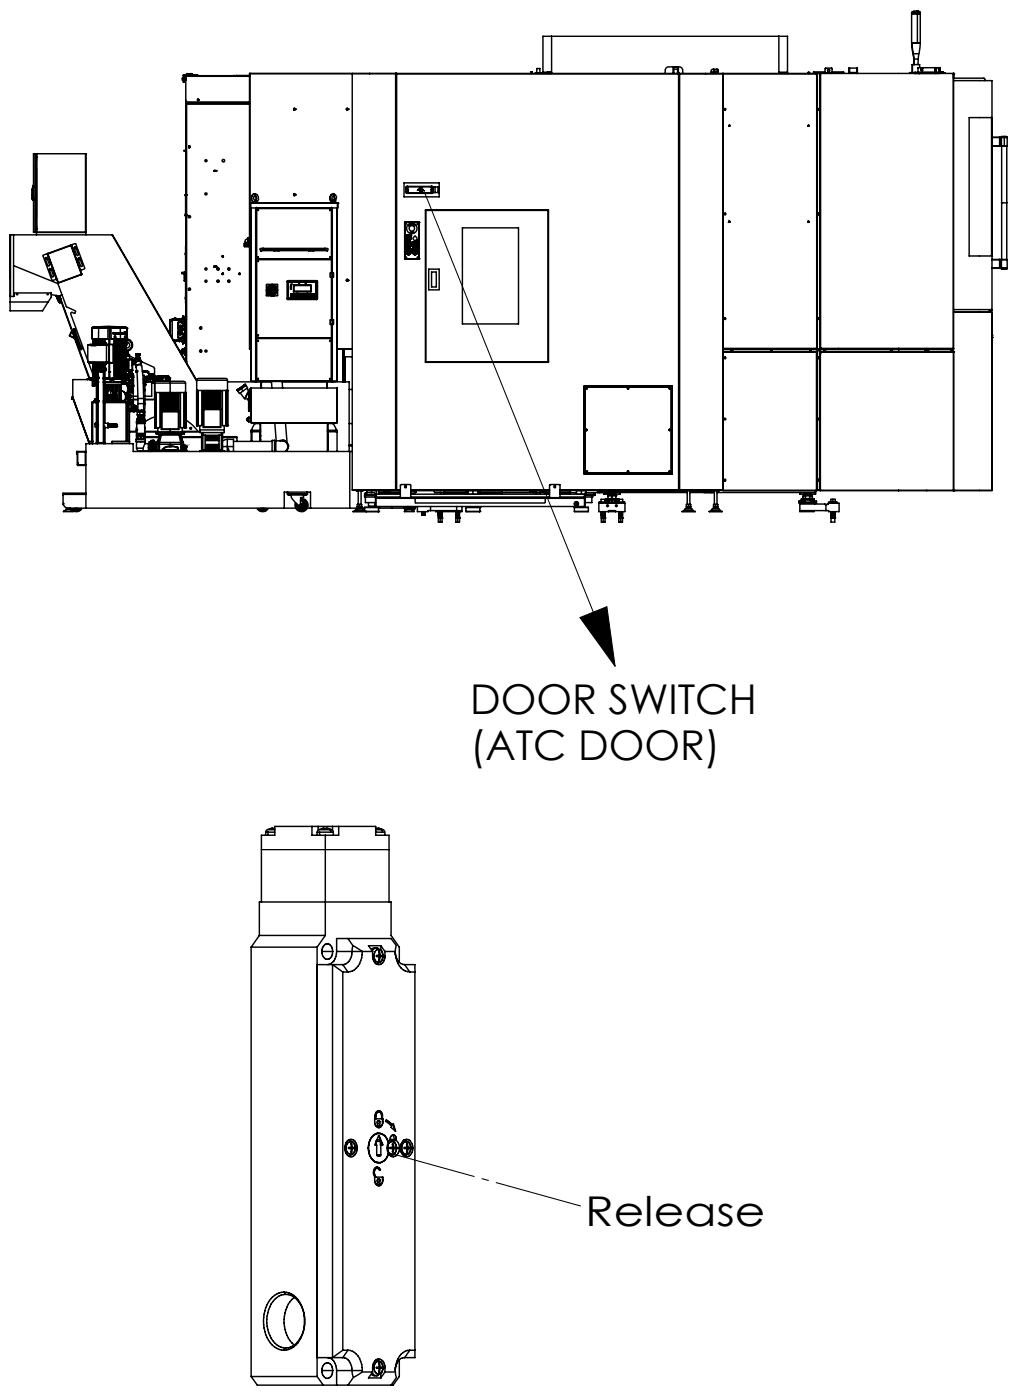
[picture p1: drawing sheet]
<svg xmlns="http://www.w3.org/2000/svg" width="174mm" height="241mm" viewBox="0 0 174 241" stroke-linecap="round" stroke-linejoin="round" font-family="sans-serif">
<defs><g id="words">
<g font-size="7.1">
<text x="80.7" y="122.7">DOOR SWITCH</text>
<text x="80.7" y="130.6">(ATC DOOR)</text>
<text x="100.4" y="210.7">Release</text>
</g>
</g></defs>
<path d="M72.7 32.7h.1M72.7 32.7l32.9 81.8M99.6 106.1l4.6-1.9 1.4 10.3zM44.9 146h21.9" fill="none" stroke="#000" stroke-width=".18"/>
<g fill="none" stroke="#000" stroke-width=".25">
<path d="M31.5 14l.1 .1M31.5 14v-1.1h.1v1.2M31.5 13.4h-.2v.3h.2M31.5 14h.3l-.2 .1M31.5 13h.1M31.6 13.9h.2M31.6 14h.1M31.6 14v.1M31.8 13.7h.1M31.8 13.5h.1M31.8 13.3l.1 .1M31.8 12.9v1.1h-.2"/>
<path d="M31.8 12.9h2.1M31.8 12.9l-.2 .2h.3M31.9 13.8l-.1 .1M31.9 13.1h10.9M31.9 17.9h10.9M31.9 17.8h10.9M31.9 17.2l.2 .3h10.7M32 17.9v44.3M32 17.9v44.5M32.2 12.9l-.1 .1M32.2 12.7v.1M32.3 12.9h.1"/>
<path d="M32.3 12.9h1.5M32.5 12.8v-.1h-.5v.2M32.6 12.8v.1M32.7 12.8v-.1h.3v.1M33.1 12.9h-1M33.7 12.9h.1M33.8 12.9h.1M33.8 13h.3M33.9 12.9h.1M33.9 12.9v.1M40.1 13h.3M40.6 13h.1"/>
<path d="M42.8 13h-10.9v49.1M42.8 12.7h25.3M42.8 13h-2.2M42.8 12.7v28.1M42.9 12.6v28.2M42.9 12.6h120.8M42.9 12.6l-.1 .1M42.9 12.7h.1M42.9 12.6v.1M50.4 18.8h.1M50.4 18.7h.1M50.4 18.7v.1"/>
<path d="M50.4 18.8l.1 .1 .2-.1M50.4 18.7l.1-.1 .2 .1M50.6 18.7v.1M50.7 18.8h.1M50.7 18.7h.1M50.7 18.7v.1M59.5 18.8h.1M59.5 18.7h.1M59.5 18.7v.1M59.5 18.7l.1-.1 .1 .1M59.5 18.8l.1 .1 .1-.1M59.7 18.8h.1"/>
<path d="M59.7 18.7h.1M59.7 18.7v.1M60.5 12.6v71.6M63.5 12.6v.1M67.9 12.6v71.6M68 12.7h72.2M68 12.6v71.6M68 12.7h.1M68.1 12.6v71.6M91.2 12.6v-.3h.1v.3M91.2 12.4h.1M92 12.5l-.1 .1"/>
<path d="M92 12.5h.9M92 12.5v.1M92.1 12.5v-.7h.6v.7M92.9 12.5v.1M93.2 12.6v-6.4h42v6.4M93.2 12.4h1.5M93.2 12.4v.2M93.9 12.4v.2M94.1 12.4v.2M94.2 12.4v.2M94.4 12.4v.2M94.5 12.4v.2"/>
<path d="M94.7 6.2v6.4M114.2 12.6v-.5a.6 .6 0 0 1 .6-.6h1.8a.6 .6 0 0 1 .6 .6v.5M115.5 12.6v-1h1v72.6M115.7 12.6v-.7h.6v.7M116.5 12.7h.2M116.6 12.6v71.6M116.6 12.7h.1M116.7 12.6v71.6M121.1 12.6v.1M122.1 12.4v.2M122.1 12.4h.4M122.3 11.9h.2"/>
<path d="M122.3 11.9l-.2 .2v.3M122.3 11.9a.24 .24 0 0 1 .3 .2 .24 .24 0 0 1-.1 .2M122.5 11.9l.2 .2M122.5 11.9h.1M122.5 12.4v.2M122.5 12.3h.1M122.5 12.4h.1M122.5 12.5h.1M122.5 12.3v.2M122.5 12.3l.1 .1M122.5 12.3v.1M122.6 12.4h.1"/>
<path d="M122.6 12.3h.1M122.6 12.5h.1M122.6 12.3l-.1 .2M122.6 12.4v.2M122.6 12.4h.5M122.9 11.9a.24 .24 0 0 1 .3 .1 .24 .24 0 0 1-.1 .3M122.9 11.9l-.2 .2-.1 .3M122.9 11.9a.24 .24 0 0 1 .2 .2 .24 .24 0 0 1 0 .2M123.1 11.9h.1M123.1 12.3h.1M123.1 12.4v.2M123.1 11.9a.22 .22 0 0 1 .2 .2 .22 .22 0 0 1-.2 .2"/>
<path d="M123.1 12.4h.1M123.1 12.5h.1M123.1 12.3v.2M123.1 12.3v.1M124 12.6l.1 71.6M124.1 12.9h.1M124.1 12.6v71.7h46.2v-30.7h-6.6M133.7 12.4h1.5M133.7 6.2v6.4M135.2 12.4v.2M138.7 12.6v-.1h.3v.1M138.7 12.5h.1"/>
<path d="M138.7 12.5l.1-.1 .1 .1M138.8 12.5v.1M138.9 12.5v.1M138.9 12.5h.1M139.9 12.5v.1M140.2 12.6v.1M140.2 12.7v47.1M140.3 12.6h.1M140.3 12.6v47.3M140.3 12.6l-.1 .1M140.7 12.6v47.3h-.5M140.8 12.6h.1"/>
<path d="M140.8 12.6v47.4M140.9 12.6l-.1 71.7M141.6 12.4h-1.9v.1h1.9M141.6 12.6v-.8l.1-.1h1.1v.9M141.7 12.5v.1M142.1 12.3h.3M142.1 12.3h.2M142.8 12.5v.1M142.8 12.4h2v.1h-2M142.8 12.5h-1.2M144.5 12.5v.1M145.7 12.5v-.8h1.5v.8"/>
<path d="M145.7 12.5h1.5M145.8 11.7v.9l-.1-.1M145.8 12.5h.1M147 12.5h.1M147.1 11.7l-.1 .8M147.2 12.5l-.1 .1-.1-.1M156.2 12.5v.1M156.5 2.2l.1-.2h1.3l.1 .2M156.5 7.4l.2 1.8M156.5 2.2v5.2M156.5 2.4h1.5M156.5 7.4h1.5"/>
<path d="M156.5 2.2h1.5M156.5 7.4l.4 2.5v1.2l-.1-1M156.6 11.1v1.4M156.7 9.2l.1 .9M156.7 9.2h1.1M156.8 2h.1M156.8 2h.9M156.8 10.1h.8M157.1 12.6h.1M157.1 12.4h.1M157.1 12.5h-1v.1M157.1 12.4h4.2"/>
<path d="M157.1 12.4v.2M157.4 2h.1M157.5 2h.1M157.5 2v5.4M157.6 10.1v1M157.7 2h.1M157.7 12.6h.1M157.8 9.2l-.2 .9M157.9 11.6v-.5h-1.3v1.4M158 2.2v5.2M158 7.4l-.2 1.8M158.2 11.8h.1"/>
<path d="M158.2 12h.1M158.2 12.1h.1M158.2 11.8v.3M158.3 11.8h.1M158.3 11.8l-.1 .3M158.3 11.9l-.1 .1M160.5 11.8h.1M160.5 12h.1M160.6 12.1h.1M160.6 11.8h.1M160.6 12.4v.2M160.6 11.9v.1"/>
<path d="M160.6 11.8v.3M160.6 11.8h-.1v.3h.1M160.7 12.4v.2M161.1 11.6l.1 .1M161.2 11.7v.9l.1-.1M161.2 11.7h.2M161.2 12.6h.1M161.2 11.6l.1 1M161.3 12.5h.1M161.3 12.5l1 .1M161.4 11.7l-3.8-.1v.8M161.4 11.7v.9"/>
<path d="M161.4 12.4h.5M161.4 12.4h.1M161.4 12.4v.1M161.5 12.4v.1M161.5 12.4h.1M161.5 12.5h.1M161.6 12.4h.1M161.7 12.4h.1M161.8 12.4h.1M161.9 12.4h.1M163.7 12.6v47.8M163.7 12.8h.1"/>
<path d="M163.7 12.6h.1M163.7 13.4h5.2l.2 .2v.3M163.7 13.9h6.6v39.4l-.5 .2M163.7 12.6v47.3M5.5 34.3h.1M5.5 34h.1M5.5 34v.3M5.5 32.5h.1M5.5 34.2h.1M5.5 34v.1M5.5 33.5h.1M5.5 32.5v1.5"/>
<path d="M5.6 31.9v2.2M5.6 31.9v.2M5.6 32.2l-.1 .3M5.6 32.1h.2M5.6 32.2h.1M5.6 34.3h.1M5.6 31.9h.1M5.6 34h.1M5.6 32.1v2.2h-.1M5.6 34.3h.2M5.6 31.9h.2M5.6 34.1h.2"/>
<path d="M5.6 34.1v.2M5.8 39.9h.1M5.8 39.9h.3M5.8 26.5h.3M5.8 26.5v13.4M5.8 26.4v.1M5.8 26.4h.3v13.5h-.3M5.8 26.4v13.5M6.1 26.4l-.3 .1M6.1 39.4h.1M6.1 27.6h.1M6.1 28.9h.1"/>
<path d="M6.1 38.7h.1M6.1 37.4h.1M6.1 26.9h.1M6.1 27h.1M6.1 39.3h.1M6.2 26.9h.1M6.2 39.3h.1M6.2 27h.1M6.2 39.9h8.5M6.3 26.4v13.5M14.7 26.4v13.5M31.8 25.8v.1"/>
<path d="M31.8 36.9h.1M31.8 33.5h.1M31.8 36.9l.1 .1M31.8 33.5l.1 .1M31.9 36.8l-.1 .1M31.9 33.4l-.1 .1M31.9 37.1h.1M31.9 33.3v3.8M31.9 37h.1M31.9 33.4h.1M31.9 33.3h.1M31.9 36.9h.1"/>
<path d="M31.9 33.5h.1M31.9 25.8h-.3l.3 .1M32.5 25.2l.1 .1zM36.8 29.4h.1M36.8 29.3h.1M36.8 29.3v.1M36.8 29.4h.3M36.8 29.3h.3M37.1 29.4h.1M37.1 29.3h.1M37.1 29.3v.1M43 34.9v.8"/>
<path d="M43 34.9h.1M43 34.9h15M43 34.8h14.9M43 34.8v.1M43 35.7h14.9M43.1 35.7v29.8M43.3 34.8h.7M43.3 34.8h.1M43.4 34.7l-.1 .1M43.6 34.5l-.2 .2M43.6 34.5h.4M43.7 34.5h.1"/>
<path d="M43.7 33.7h.1M43.7 33.7l-.2 .4 .2 .4M43.7 33.3l.2 .1-.2 .3M43.7 33.3a.82 .82 0 0 0-.6 .6 .82 .82 0 0 0 .3 .8M43.7 33.3l-.3 .1-.2 .5v.4l.2 .4M43.8 33.3a.84 .84 0 0 1 .4 1.4M43.8 33.7a.52 .52 0 0 1 0 .8M43.8 34.5h-.2M43.8 34.5h.3M43.8 33.7l.3 .4-.3 .4M43.9 35.7v29.8M44 34.5h.1"/>
<path d="M44 35.8h12.9M44 34.5v.3M44 35.8h.1M44 34.8h.2M44 34.8h.1M44.1 35.8v8.7M44.1 34.5l.1 .3M44.2 34.8h.1M44.2 36.1h.1M44.2 36.1h.1zM44.5 35.8h.1M44.5 35.7v.1"/>
<path d="M50.4 33.5h.1M50.4 33.4h.1M50.4 33.4v.1M50.4 33.4l.1-.1 .2 .1M50.4 33.5l.1 .1 .2-.1M50.5 33.4l.1 .1h-.1zM50.7 33.5h.1M50.7 33.4h.1M50.7 33.4v.1M56.4 35.8h.1M56.4 35.7v.1M56.5 35.7v.1"/>
<path d="M56.6 36.1h.1zM56.6 36.1h.1M56.8 34.8h.1M56.8 34.8h.7M56.8 34.6v.2M56.9 35.8h.1M56.9 35.8v11.1M56.9 35.7h.1M56.9 35.8v8.7h-12.8M56.9 35.7l.1 11.2M57 35.7v11.2M57.1 34.5l-.2 .2"/>
<path d="M57.1 34.5h.4M57.2 33.3h.1M57.2 33.7h.1M57.2 33.3a.85 .85 0 0 0-.3 1.4M57.2 33.3l-.4 .2-.1 .4 .2 .8M57.2 33.7l.2 .4-.2 .4M57.2 33.7l.2 .1 .1 .3-.1 .2-.2 .2M57.2 33.7h-.2v.4l.2 .4M57.3 33.3l.3 .2 .2 .4-.2 .8M57.3 34.5h-.2M57.3 34.5h.3M57.3 34.5h-.1"/>
<path d="M57.3 34.5h.2M57.3 33.3v.2l-.1 .2M57.5 34.5h.1M57.5 34.5v.3M57.5 34.8h.1M57.6 34.5v.3M57.6 34.8h.1M57.8 35.7v29.8M57.9 35.7l-.1 29.8M57.9 34.9h.1M57.9 34.8l.1 .1M57.9 35.7h.1"/>
<path d="M57.9 34.8v.9M58 34.9l-.1 .8M58 34.9h.1M69.4 31.4h6v2.4h-6zM69.5 38.2h2.4v6.3h-2.4zM69.5 38.2h.1M69.5 38.2h2.4M69.7 32.9h.1M69.8 32.3l.1 .1M69.8 32.9h.1M69.8 32.6h.1M69.8 32.6h.2"/>
<path d="M69.8 32.6l.1 .1M69.9 32.6h.1M69.9 32.3v.6M69.9 32.8l-.1 .1M69.9 32.4h.1M69.9 32.8l.2 .2M69.9 32.8h.1M69.9 32.9l.1 .1M69.9 32.3h-.2M69.9 32.5h.1M69.9 32.7h.1M69.9 32.7v-.1l-.1-.1v.2h.1"/>
<path d="M69.9 32.5l.1 .1-.1 .1M69.9 32.5l-.1 .1M69.9 32.5l.1 .1M69.9 32.5v.2M70 32.6h.1M70 32.2l-.1 .1M70 32.6l-.1 .1M70 32.2h.1M70 33v.2l.1-.1M70 33h.1M70.1 32.1l-.1-.1v.2M70.1 32.1v.1"/>
<path d="M70.1 33v.1M70.1 32.1h3.9M70.1 33.1h3.9M70.1 32.2l-.2 .2M70.1 38.7h.2M70.1 38.7h.1M70.2 38.6h.1M70.2 38.6l.1 .1M70.3 38.7h.1M70.3 38.6v.1M70.3 38.5h.1M70.3 38.5v.2"/>
<path d="M70.4 38.5l.1 .1M70.5 40h.1M70.5 38.5h.1M70.5 39.9h.1M70.5 39.9v.1M70.5 38.6h.1M70.5 38.5v.1M70.5 38.5h-.1l.1 .1M70.5 38.5l.1 .1M70.6 38.5h-.1M70.6 38.5v.1M70.6 38.5h.1"/>
<path d="M70.6 38.6h.1M70.6 39.9h.1M70.6 38.5l.1 .1M70.6 39.9v.1zM70.7 38.5v.1M70.7 38.5h.2l.1 .1v-.1M70.7 40h.1M70.7 38.5h-.1M70.7 38.5h.1M70.7 39.9v.1M70.7 39.9l.1 .1M70.8 38.5l-.1 .1"/>
<path d="M70.8 38.5h.1M70.8 38.5v.1M70.8 38.6h.1M70.9 39.9h.1M70.9 38.5h.1M70.9 40h.1M70.9 39.9v.1M70.9 38.5v.1zM70.9 38.5l.1 .2M71 38.7h.1M71 38.5h.1M71 38.5v.2"/>
<path d="M71.1 38.6v.1M71.1 38.7h.1M71.1 38.6h.1M71.2 38.6h.1M71.2 38.8h.1M71.2 38.7h.1M71.2 38.7v.1M71.3 38.7h.1M71.3 38.7h-.1M71.8 32.6v.1M71.8 32.6h.1M71.8 32.7h.1"/>
<path d="M71.9 38.2h.1M71.9 32.6h.1M71.9 32.6v.1M71.9 32.5v.1M71.9 38.2v6.2M72.1 32.2l.1 .1M72.1 33l.1 .1M72.1 32.8l.1 .1M72.1 32.8h.2M72.1 32.8h.1M72.1 32.2h.2M72.1 33h.2"/>
<path d="M72.1 32.2h.1M72.1 33h.1M72.1 32.8a.16 .16 0 0 1-.1-.3 .16 .16 0 0 1 .3 0 .16 .16 0 0 1-.1 .3M72.2 32.2h.1M72.2 33h.1M72.2 32.9h.1M72.2 32.8h.1M72.2 32.1h.1M72.2 32.3h.1M72.2 33.1h.1M72.2 32.7v.2M72.2 32.8v.1"/>
<path d="M72.2 32.7v.1M72.2 32.7l-.1 .1M72.2 32.1l-.1 .1M72.2 32.1l.1 .1M72.2 32.9l-.1 .1M72.2 32.9l.1 .1M72.2 32.7l.1 .1M72.2 32.1v.2M72.2 32.1l-.1 .1 .1 .1M72.2 32.9l-.1 .1 .1 .1M72.2 32.9v.2M72.2 32.6h.1"/>
<path d="M72.2 32.6v.1M72.2 32.7h.1M72.2 32.8h-.1h.1M72.3 32.9h-.1M72.3 32.9h.1M72.3 32.8v.1M72.3 32.8h.1M72.3 32.2l-.1 .1M72.3 33l-.1 .1M72.3 32.6h.1M72.3 32.8l-.1 .1M72.3 32.6h-.2h.2"/>
<path d="M72.3 32.6l-.1 .1M72.3 32.9l.1-.1zM72.4 32.8h.1M72.4 32.6v.1M72.4 32.6h.1M72.4 32.7v.1zM72.4 32.7h.1M72.5 32.6h.1M72.5 32.7h.1M72.5 32.6v.1M73 36.1v26.2M73 36.1h21.2"/>
<path d="M73 36.1h21.1M74 32.2l.2 .2 .1-.1M74 32.2h.1M74 33h.1M74 32.1v.1M74 33v.1M74 32.1l.1-.1v.2M74.1 32.6h.1M74.1 33v.2l-.1-.1M74.1 32.2l.1 .1M74.1 32.6l.1 .1M74.2 32.5l-.1 .1 .1 .1"/>
<path d="M74.2 32.5l-.1 .1M74.2 32.5v.1M74.2 32.5v.2M74.2 32.6h.1M74.2 32.5h.1M74.2 32.7h.1M74.2 32.6l-.1 .1 .2-.2v.2h-.1M74.2 32.3h.1M74.2 32.9h.1M74.2 32.9l-.1 .1M74.2 32.6h-.1M74.2 32.3v.2"/>
<path d="M74.2 32.7v.2M74.2 32.6v.1M74.3 32.9l-.1-.1-.2 .2M74.3 32.3v.6M74.7 32.1v1M75.3 32.1v1M75.4 32.1h-1l-.2-.1-4.5 .1v1l.1 .1h4.4l.2-.1h1M79.4 39.1h9.6v16.6h-9.6zM94.1 36.1l.1 26.2M94.2 36.1v26.2M94.2 36.1h-.1M138.7 21.6h.2l-.1 .1z"/>
<path d="M170.2 20.2v23.8M170.3 20.2h-3.9v23.8h3.9M170.3 23.6h2.6M170.3 25.1h2.6M171.6 23.6v1.5M171.7 23.6v1.5M171.9 23.5v22.7M171.9 34.8h.9M171.9 23.5h.9M171.9 23.5l.9-.1v.2M172.4 23.4v1.7M172.8 25.1v19.5"/>
<path d="M172.9 23.6h.1M172.9 23.6v1.5M172.9 25.1h-2.6M1.7 40.5h.1M1.7 47.6h.1M1.7 40.6h.1M1.7 47.7h.1M1.7 50.9h.7l.1-.6h6.3v.8l-.5 .8M1.7 51.9h6.6M1.8 40.3v10.6M2.3 45.6l7.6 3.1 .8 2M2.3 40.3v10.6"/>
<path d="M6.2 40.3v-13.9h8.5v13.9M7.8 44.3h.2l.1 .1 .4 1.1-.1 .2-.2-.1zM8.1 43.6l-.6 .2-.1 .2 1.5 4.1 .2 .1 .6-.2M8.1 43.6h.1M8.1 43.6l1.9 5M8.2 43.6h.1M8.2 43.6h-.1M8.2 43.6l1.8 5M8.5 46.2h.3l.4 1.2a.17 .17 0 0 1-.1 .2 .17 .17 0 0 1-.2-.1l-.5-1.2zM8.8 50.6l1.4 .3M9.6 50.8v.1M9.6 50.8h.1"/>
<path d="M9.6 50.9h.1M9.6 50.9l.1 .1M9.7 50.8v.1M9.7 50.9l.1 .3M9.7 50.8l.1 .2M9.7 48h.1M9.7 51h.1M9.7 51l.1 .1M9.7 50.8l.4 1M9.7 51l.1 .2M9.8 51.2l.2 .4M9.8 51h.1"/>
<path d="M9.8 51.2h.1M9.8 51.2l.2 .5M9.8 51.1v.1M9.8 51.1l.1 .1M9.9 50.8l.3 .9M9.9 51.2h.1M9.9 50.9h.1M10 48.6h.1M10 51.7l.1 .1M10 50.8h.1M10 50.9l.2 .1M10 50.9h.1"/>
<path d="M10 50.9h-.1M10.1 51.7h.1M10.1 51.7h-.1M10.1 51.8l.2 .2M10.1 51.8h.1M10.1 51.8l.1 .2M10.2 50.9h.1M10.2 50.9l5.1 14.2M10.2 52h.1M10.2 50.8h.1M10.2 50.8v.1M10.2 51.7v.1"/>
<path d="M10.2 51.8l.1 .1M10.2 51.7l-.1 .1M10.2 50.8l5.2 14.3M10.3 51.3l.1 .2M10.3 51.9h.2l-.1 .1M10.3 51.9h.1M10.3 51.9v.1M10.3 52h.1M10.3 51.4h.1M10.4 52h-.1M10.4 51.5l-.2 .1M10.5 51.8l-.2 .1"/>
<path d="M10.7 50.7l.7 2 1.6 .8-.1 .3-.6-.2-.2 .3 3 8M10.7 50.7l-.5 .1M10.7 50.7l-.5 .2M11.9 57.6l.1 .1M11.9 57.6l.4-.7-.3 .8M12 57.7h.1M12 57.7l.7 .4-.7-.4M12.1 42.1h.1M12.1 42.1l-3.9 1.5M12.1 42.1l.1 .1M12.2 42.2l-4 1.4M12.2 42.2l1.8 4.9"/>
<path d="M12.2 42.1l.8-.2 1.5 4.1-.1 .2-.6 .2M12.2 42.1h.1M12.2 42.1h-.1M12.2 42.1l1.6 4.3M12.2 42.1v.1M12.2 42.1l1.8 5M12.7 42.5h.3l.4 1.2a.15 .15 0 0 1 0 .2 .15 .15 0 0 1-.2-.1zM12.7 57.1l1 2.5M12.9 56.9a.27 .27 0 0 0 0-.4 .27 .27 0 0 0-.4 .1 .27 .27 0 0 0 .2 .4M12.9 57l-.2-.4-.1 .1 .1 .4M12.9 57l1 2.5M12.9 57l-.2 .1"/>
<path d="M13.5 44.3l.2 .1 .4 1.2a.17 .17 0 0 1-.1 .2 .17 .17 0 0 1-.2-.1l-.4-1.2zM13.8 46.4h.1M13.9 59.5v.5l-.1-.1-.1-.3M13.9 59.5l-.2 .1M13.9 59.6a.27 .27 0 0 1 .2 .4 .27 .27 0 0 1-.4 .1 .27 .27 0 0 1 0-.5M14 47.1l-4 1.5M14 47.1v.1M14 47.2l-4 1.4M14 47.1h.1M15.1 59.3v2.9M15.1 59.3h.1M15.1 59.3h3.1"/>
<path d="M15.5 59.2l-.4 .1M15.5 59.2h.5l-.3 .1M15.5 59.2h.1M15.7 59.3h.1M15.8 58.2h1.1M15.8 56.4h.1M15.8 56.4v1.8M15.9 56.4h1M15.9 59.2h.1M16 56.2h.1M16 59l.1-.1 .1 .2-.1 .1zM16 56.2l-.2 .2"/>
<path d="M16 58.2v.7M16 58.3h.1M16 59.1l-.1 .1M16 58.2v1M16 58.9h.2M16 58.9h.1M16 56.2l-.2 .2v1.8M16.1 59.2h.1M16.1 59.2l-.4 .1M16.1 58.9h.1M16.1 56.2h.6M16.1 56.2h1"/>
<path d="M16.1 56.2l-.2 .2M16.2 58.9v.1M16.2 58.4v.5M16.2 58.9h.1M16.2 59.2l-.5 .1M16.2 59.2h.1M16.2 58.4h.1M16.2 59h.1M16.2 59v.2M16.3 59.2h.1M16.3 58.3l-.1 .1M16.3 59.1l-.1 .1"/>
<path d="M16.3 58.3v.1M16.3 58.3h.1M16.3 58.4h.1M16.3 59.1h.1M16.3 58.9h-.1M16.3 58.9h.1M16.3 58.4l-.1 .8M16.3 59h.1M16.3 58.9h-.2M16.3 58.4v.5M16.3 58.2h.3M16.4 59.2h.1"/>
<path d="M16.4 58.3h.6M16.4 58.3h-.1M16.4 59.2h-.1M16.4 56.2h.1M16.4 56.2h4.8M16.4 58.4h.1M16.4 58.4v.5M16.4 58.9l-.1 .3M16.4 58.9h.1M16.5 58.3l-.1 .1M16.5 58.3h.1M16.5 58.9l-.1 .3"/>
<path d="M16.5 58.9v.3M16.5 58.9h.1M16.5 58.4h.1M16.5 58.3v.1M16.5 58.3h.2M16.5 59.2h.1M16.5 59.3h.1M16.5 58.4v.5M16.5 59.1v.1M16.5 58.9v.2M16.5 59.1h.1M16.5 58.3v.6"/>
<path d="M16.6 58.2h.1M16.6 59.2h.1M16.6 59.2l-.1 .1M16.6 58.2v.1M16.6 58.3h.1M16.6 59.2h.2M16.6 58.2h-.6M16.7 58.9l-.2 .4M16.7 58.9h.1M16.7 58.3h.1M16.7 58.4h.1M16.7 58.4v.5"/>
<path d="M16.7 58.3h1.3h-1.7M16.7 58.3v.1M16.7 59.3h.1M16.7 58.9l-.1 .3M16.7 58.9v.2M16.7 59.1h.1M16.7 59.1v.1M16.7 59.2v.1M16.8 58.4h.1M16.8 58.3h.1M16.8 58.3v.6M16.8 59.1l-.1 .1"/>
<path d="M16.8 58.9v.2M16.8 58.3h-.1M16.8 59.1h.1M16.8 59.2l-.1 .1M16.8 59.2h.2M16.9 59.2l-.2 .1M16.9 58.4v.5M16.9 58.9l-.2 .4M16.9 58.2h1.6M16.9 58.9h.1M16.9 58.4h.1M16.9 56.4h.4"/>
<path d="M16.9 56.4v1.8M16.9 58.9l-.1 .3M16.9 59.2h-.1M17 58.3v.8M17 58.3l-.1 .1M17 59.1l-.1 .1M17 58.4h.1M17 58.3h.1M17 59.1h.1M17 58.3h.7M17 58.9v.2M17 58.3v.6"/>
<path d="M17 59.2h.1M17.1 56.2h.3M17.1 59.2h.1M17.1 56.2l-.2 .2M17.1 58.4h.1M17.1 58.4v.5M17.1 58.9l-.1 .4 .1-.1M17.1 58.9h.2M17.2 58.9l-.1 .3M17.2 59.2h.1M17.2 58.4h.1M17.2 58.3l-.1 .1"/>
<path d="M17.2 59.1v.1M17.2 58.3v.1M17.2 58.3h.1M17.2 58.3l-.2 .1M17.2 59.1h.1M17.2 58.9h.1M17.2 58.4v.7M17.3 58.3h.1M17.3 58.4h.1M17.3 58.3v.6M17.3 59.1l-.1 .1M17.3 58.9v.2"/>
<path d="M17.3 58.3h-.1M17.3 59.1h.1M17.3 56.4h1M17.4 59.2h.1M17.4 59.2l-.1 .1 .1-.1M17.4 58.9l-.1 .4M17.4 58.9h.1M17.4 58.4v.5M17.4 58.4h.1M17.4 59.3l2-.1v3.1h-1.2M17.4 59.3h.1M17.4 56.2l-.1 .2"/>
<path d="M17.4 56.2h1M17.5 58.9h.1M17.5 58.4h.1M17.5 58.4v.5M17.5 58.3l-.1 .1M17.5 58.3h.1M17.5 59.2h.2M17.5 59.3h.1M17.5 58.9l-.1 .3M17.5 59.2h.1M17.5 58.9v.3M17.5 58.3v.1"/>
<path d="M17.5 58.3h-.3M17.5 59.1v.1M17.5 58.3h.2M17.5 58.9v.2M17.5 59.1h.2M17.5 58.3v.6M17.5 58.4h-.1M17.7 58.4v.5M17.7 58.9h.1M17.7 59.2h.1M17.7 58.4h.1M17.7 58.3h.1"/>
<path d="M17.7 59.2l-.3 .1M17.7 59h.2v.2zM17.7 58.3l.1 .1M17.7 59.1v.1M17.7 58.3v.1M17.7 58.4v.6M17.8 59.2h.1M17.8 58.8h.1M17.8 58.9h-.1M17.8 58.4h.1M17.8 58.9h.1M17.8 58.4h-.1"/>
<path d="M17.8 58.3l.1 .1M17.8 59.2l-.3 .1M17.8 58.4v.4M17.8 58.8l.1 .1M17.8 58.8v.1M17.8 58.9l.2 .1M17.9 58.8l-.1 .1M17.9 58.9h.1M17.9 58.4v.4M17.9 58.8v.1M17.9 58.8h.1M17.9 58.4h.1"/>
<path d="M17.9 58.9l.1 .1M17.9 58.3v.6M17.9 58.9l.2 .3M18 59h.1M18 58.2v.7M18 59v.2M18 58.9h.1M18 59.2l-.5 .1M18 59v.1M18 59.1l-.1 .1M18 58.2h.1M18 59l.1 .2"/>
<path d="M18 58.9h-.1M18.1 58.9v.1M18.1 58.9h.1M18.1 59v.1M18.1 58.9v.2M18.1 59.1l.1 .1M18.2 59.3l.1 .1M18.3 56.4h.2M18.3 59.4v2.7M18.4 56.2l-.1 .2M18.4 56.2h.2M18.5 58.2h.1"/>
<path d="M18.5 56.4v1.8M18.5 58.2h.3M18.5 56.4h.3M18.6 56.2l-.1 .2M18.6 56.2h.2M18.6 58.2h.1M18.6 59.2l.1 .1M18.6 59.2h.1M18.6 59.2l-.4 .1M18.7 58.3h.2M18.7 58.2h-.7M18.7 58.2v.1"/>
<path d="M18.7 58.3v.9M18.7 59.3v2.9M18.7 59.3l-.4 .1M18.7 59.3h.1M18.7 59.2h.1M18.7 59.2l.1 .1M18.8 59.3v2.9M18.8 56.1l2.4 .1M18.8 56.1l-2.4 .1M18.8 56.4h.3M18.8 58.2h.3M18.8 56.2v.2"/>
<path d="M18.8 56.2h.2M18.8 56.1l-.7 .1M18.8 56.4h.1M18.8 56.2h.1M18.8 56.4v1.8M18.9 58.2v.1M18.9 58.2l1 .1M18.9 58.3l-.1 .9h-.1M18.9 58.2h.2M19 56.2l.1 .2M19 56.2h.2M19.1 56.4h.2"/>
<path d="M19.1 56.4v1.8M19.1 58.2l.6 .1M19.1 58.2h2.7M19.2 40.3h-17.5v13.1h5.6l1-1.5M19.2 40.3l14.6 25M19.2 40.3l14.6 25.2M19.2 56.2l.1 .2M19.2 56.2h1.3M19.3 56.4h1.3M19.4 58.2l.5 .1M19.5 57.2h.1M19.5 57.2h.2"/>
<path d="M19.5 57.1v.1M19.6 57.3h.1zM19.6 57.3h.1M19.6 57.2h.3M19.7 57.2h-.3v.1l.1 .1 .2-.1M19.7 57.2h-.2v.1h.1M19.7 58.3v6.6M19.7 57.8h.1M19.7 58.1h.1M19.7 58.2h.1M19.7 57.4h.1M19.7 58.2h.5"/>
<path d="M19.7 57.8l.1 .1v.2M19.7 57.2v.2M19.7 58.2h.4M19.7 57.2h.2M19.7 57.8l-.1 .2 .1 .1M19.7 57.8l.2 .2-.2 .1M19.8 58.2h.1M19.8 57.2h.1M19.8 57.2v.2M19.8 57.3l.1 .1M19.8 57.3h.1M19.8 57.2v.1"/>
<path d="M19.9 57.4h.1M19.9 58.3h.1M19.9 58.3v6.6M19.9 57.2l.1 .2M20 57.2h.1M20 58.2h.1M20 57.4h.1M20 58.2h.3M20.1 57.2v.1v-.1M20.1 58.2h.1M20.1 57.3h.1M20.1 57.2h.1"/>
<path d="M20.1 57.2h.2M20.1 58.2v6.7M20.1 57.2l.1 .1-.1 .1-.1-.2M20.2 58.2v6.7M20.3 57.4h.1M20.3 58.2h.1M20.3 58.2h.2M20.3 58.2h.5M20.3 57.2v.2M20.3 57.2l.1 .1M20.4 57.4h.1M20.4 57.4l-.1-.2v.2"/>
<path d="M20.4 57.2h.1M20.4 58.2h.1M20.4 57.2v.1M20.4 58.2v6.7M20.5 57.2v.2M20.5 58.2v6.7M20.5 58.2h.2M20.5 57.4h.1M20.5 57.2h.1M20.5 56.2l.1 .2M20.5 56.2h.3M20.5 58.2h.1"/>
<path d="M20.6 57.2h.1M20.6 58.2h.1M20.6 57.2v.1v-.1M20.6 56.4h.4M20.6 56.4l.1 .8M20.7 57.2v3.2M20.7 58.2h.1M20.7 57.2l-.1 .2M20.7 58.2v2.2M20.7 57.2h.2M20.7 57.4h.1M20.7 57.2v.2"/>
<path d="M20.7 58.2h.2M20.7 58.2h.3M20.7 58.2h.5M20.8 58.2h.1M20.8 57.2h.1M20.8 57.3h.1M20.8 57.3v.1M20.8 56.2h.7M20.8 56.2l.2 .2M20.9 57.2v.1M20.9 58.2h.1M20.9 57.2h.1"/>
<path d="M20.9 58.2v2M20.9 57.2h.2v.2h-.1zM21 58.2h.1M21 58.2v2M21 57.2h-.1M21 57.4h.1M21 57.1h.1M21 58.2l.6 .1M21 57.2l.1 .1zM21 57.2l.1 .1M21 56.4h.7M21 57.2h.1"/>
<path d="M21.2 56.2h.1M21.2 58.2v2M21.2 58.2l.1 .1M21.2 58.2l.2 .1M21.2 57.2h.1M21.2 57.3h.1M21.2 57.2v.1M21.2 58.2l-.1 2M21.2 57.1l.1 .1M21.2 56.2h.3M21.2 58.2l.4 .1M21.3 57.3h.1"/>
<path d="M21.3 57.2v.2l-.1-.1M21.3 57.2l-.1 .2M21.3 58.3v2.1M21.3 57.2h.1M21.3 57.2h-.1l.1 .1h-.1M21.3 58.3h.1M21.4 58.3v2.1M21.4 57.4h.1M21.4 57.1l.1 .1M21.5 57.8l.1 .2-.1 .1M21.5 57.8v.3M21.5 57.2h.1"/>
<path d="M21.5 57.2l-.1-.1 .2 .1M21.5 57.1l.1 .1M21.5 58.1h.1M21.5 57.8h.1M21.5 56.2h.1M21.5 57.4v-.2l-.1 .2M21.5 56.2l.2 .2M21.6 57.2v-.2v.1l-.2-.1 .1 .2M21.6 58.3h.1M21.6 58.3v6.6M21.6 56.2h.1M21.6 56.2l.2 .2"/>
<path d="M21.6 57.4v-.2v.2M21.6 57.4h.1M21.6 58.8h.3M21.6 58.3a.96 .96 0 0 1 1.1 1 .96 .96 0 0 1-1.1 .9M21.6 58.4a.9 .9 0 0 1 1 .9 .9 .9 0 0 1-1 .9M21.6 58.3a1.01 1.01 0 0 1 1.2 1 1.01 1.01 0 0 1-1.2 1M21.6 59l.1 .3M21.6 59.1l.1 .2M21.6 59.3h.1M21.7 56.4h.1M21.8 56.4h.1M21.8 56.4v1.8"/>
<path d="M21.9 58.8l-.2 .5M21.9 58.8a.51 .51 0 0 1 .3 .6 .51 .51 0 0 1-.6 .4M29.2 55.1h.4M29.2 55h.1M29.2 55v2.4M29.2 54.9h.1M29.2 54.9h1.5M29.2 54.9v2.7M29.2 54.9v.1M29.6 54.9h-.1M29.6 54.9h.1M29.6 54.9h.8"/>
<path d="M29.7 58.4h.1M29.8 58.4h.1M29.8 58.4l.4 .1M29.9 54.7h.1M29.9 54.7h.2M29.9 54.9h.1M29.9 54.7v.2M30 54.7l-.1 .2M30 54.7h.1M30 54.7l.1 .2M30.1 58.9h.1M30.1 54.9h.1"/>
<path d="M30.1 54.7h.1M30.1 54.7v.2M30.2 58.5l-.1 .4M30.2 58.5h.5M30.2 58.5l-.2 .3M30.4 54.9h.2M30.4 54.9h.1M30.6 58.5h-.4M30.6 58l.1 .1M30.6 55.4l.1-.4h-1.1v3.1M30.6 57.2l-.1 .3 .2 .5M30.6 56.3h.1"/>
<path d="M30.6 57.2h.1M30.6 56.2h.1M30.6 57.2h.2M30.6 56.2h.2M30.6 55.4v.2M30.6 56.2v1M30.6 57.8v.2M30.6 58h.6M30.6 55.4h.1M30.6 56.3v.8M30.6 58h.1M30.7 55.4l-.2 .5 .1 .3"/>
<path d="M30.7 58.1v.3h-.9M30.7 56.2v1M30.7 58l.1 .7v-.4M30.7 55.4h.5M30.7 55.1h.3l.2 .3M30.7 55.4h-.1M30.8 56.1h.1M30.8 55.1v-.4l-.1 .7M30.8 58.5h.2M30.8 56.1h.2M30.8 57.2h.1M30.8 57.4h.1"/>
<path d="M30.8 57.4l.1 .1M30.8 56.1l.1 .1M30.8 56.2h.1M30.9 57.2l-.1 .2M30.9 57.2h.1M30.9 56.2h.1M30.9 55.9l-.1 .2M30.9 58.3l.1 .1M31 57.3l-.2 .1M31 56.3h.2l.1 .9h-.3M31 56.6v.2M31 55h.5"/>
<path d="M31 57.5h.1M31 55.9h.1M31 58.4h.5M31 58.4l.2 .3M31 57.5l.2-.2a.22 .22 0 0 1 .2-.1 .22 .22 0 0 1 .1 .3l-.3 .5M31 56.5l.2 .1M31 55.9v1.6M31 56.5v.2M31.1 56.5l.2 .1M31.1 56v.3M31.1 57.2v.3M31.1 56.5h-.1"/>
<path d="M31.1 56.5l-.2 .1 .1 .1M31.1 55.2h.1M31.2 54.7l-.2 .3M31.2 54.7h.1M31.2 54.7l-.3 .4 .1-.1M31.2 58.7h.1M31.2 54.7l-.2 .2h-.2M31.2 55.3h.6M31.2 58.7h.3M31.2 54.7h.3M31.2 55.4l.3 .5a.21 .21 0 0 1-.1 .3 .21 .21 0 0 1-.2-.1l-.2-.2M31.2 58l-.2 .3h-.3"/>
<path d="M31.2 56.6l-.1 .1M31.2 56.6l.1 .1M31.2 56.6h.1M31.2 55.2h.1M31.2 58.1l-.1 .1M31.3 56.6h.1M31.3 55.2l-.1 .1M31.3 56.7h-.2M31.3 56.6h-.1M31.3 55.6h.5M31.3 57.9h.5M31.3 56.6v.1"/>
<path d="M31.3 56.6v.1l.2-.1M31.3 56.6h.3M31.4 54.4h.1M31.4 58.7v.4l.1-.1M31.4 59h.1M31.4 58.8h.1M31.4 54.7h.1M31.4 54.4v.3M31.5 54.7v.3M31.5 54.7v.2M31.5 58.7v.1M31.5 54.7h.1"/>
<path d="M31.5 58.7h.1M31.5 54.4v.3M31.5 58.8v.2M31.5 58.5h.3l-.1 .3M31.5 54.9l.1 .4-.1-.3M31.5 58.4v.3M31.6 55.1h.1M31.6 58.3h.1M31.6 56.6h-.3M31.6 46.8h-.4v.2h.4M31.6 56.6h.1M31.6 55.1v.2"/>
<path d="M31.6 58.2v.2M31.6 58.5v.3M31.6 54.7v.2M31.6 54.7v.1M31.6 58.5v.2M31.6 58.5h.1M31.6 54.7h.1M31.6 58.2h.1M31.6 58.4h.1M31.6 55.3h.1M31.6 54.9h.1M31.6 58.1l-.1 .3"/>
<path d="M31.7 55.3h.1M31.7 55.1h.1M31.7 58.4h.1M31.7 58.1h.1M31.7 54.9h.1M31.7 54.6h.1M31.7 58.5h.1M31.7 54.7h.1M31.7 58.8h.1M31.7 58.1l.1 .3M31.7 58.7l-.1 .1M31.7 59.9h.2"/>
<path d="M31.7 46.8v1.4M31.7 54.6v.1M31.7 54.8v.1M31.7 58.5v.1M31.7 59.9v.1M31.8 55l-.1 .3M31.8 58.1h-.6M31.8 54.6h.1M31.8 56.6h-.2M31.8 56.5l-.2 .1M31.8 59.8h.1M31.8 54.6v.3h-.3"/>
<path d="M31.8 60h-.6v.3M31.8 59.8v.1M31.8 54.9h.1M31.8 54.5v4.4h.1M31.8 58.8h.1M31.8 54.4l.1 .1M31.8 58.5h.1M31.8 59.9h.1M31.9 54.5h.1M31.9 54.4l-.1 .1M31.9 51.1v.3M31.9 47.3v.3"/>
<path d="M31.9 43.5v.3M31.9 54.4h.1M31.9 46.8h-.3v1.4h.3M31.9 54.2h.1M31.9 42.4h.1M31.9 52h.1M31.9 42.3v9.8M31.9 54.1l-.1 4.8M36.8 45.7h.1M36.8 45.8h.1M36.8 45.7v.1M36.8 45.8h.3"/>
<path d="M36.8 45.7h.3M37.1 45.7h.1M37.1 45.8h.1M37.1 45.7v.1M41.9 41.8h.8v.5h-.8M41.9 41.8v.5M41.9 42.3h.1M41.9 41.8h.1M42 42.3h.1M42 42.3l.3 .1M42 42.3h.3M42 41.7v.1"/>
<path d="M42 41.7h.3M42.3 41.8l-.1 .5M42.3 42.3h.1M42.3 41.8h.1M42.3 41.8v.5M42.3 41.7v.1M42.3 42.3v.1M42.3 41.7h.3M42.3 42.3h.4M42.5 41.3h.2M42.5 41.3l.2 .2M42.6 40.9l-.5 .3-.1 .5"/>
<path d="M42.6 41.8l.1 .5M42.6 41.7v.6M42.7 42.3l-.4 .1M42.7 41.5h.1M42.7 40.8h.1M42.7 41h.1M42.7 41v.3M42.7 40.8l-.2 .1v.4M42.7 41.5l-.1 .2M42.7 40.8v.2M42.7 41.3v.2M42.7 41.3h.4"/>
<path d="M42.7 41.1l.1 .1M42.7 40.9h.1M42.7 41.1v.2M42.7 41.3v.1M42.7 41v.1M42.7 40.9v.1M42.7 41.4v.1M42.7 40.8v.1M42.8 41.3h.1M42.8 41.2h.1M42.8 41.1h.1M42.8 41h.1"/>
<path d="M42.8 41.4h.1M42.8 41.5h.1M42.8 40.9h.1M42.8 40.8h.1M42.8 41.5h.3M42.8 40.9v.2M42.8 41.2v.2M42.8 41.1h-.1M42.8 40.9h.3M42.8 41.3h.3M42.8 41.4h-.1M42.8 41.5v18.5"/>
<path d="M42.8 41.9h.3M42.8 42h.3M42.8 60h.3M42.8 42.1h.3M42.8 60h.1M42.9 40.8h.1M42.9 41.5v18.5M42.9 40.8h.2M42.9 41.6h.2M42.9 60h.2M42.9 41.6h.1M42.9 60h.1"/>
<path d="M43.1 40.8h-.3M43.1 40.8h.1M44 58.2h12.9M44 44.6h12.9M44 44.5l.1 .1M44 44.5h12.9M44.1 44.6v13.4M44.1 58.1v7.4M44.1 58.1h12.8M44.1 58.1v.1M44.1 58l-.1 .1M44.1 44.5h-.1"/>
<path d="M44.2 58.5h.1v.1zM44.2 44.9l.1-.1zM44.2 57.6l.1 .1zM44.2 44.8h.1v.1zM44.2 57.6h.1v.1zM44.2 44.2h.1zM44.2 44.2h.1v.1zM44.5 44.5h.1M44.5 58.1h.1M44.8 43.1h.1M44.8 43v.1M44.8 43h2.2"/>
<path d="M44.8 43l-.2-.2 .2-.1h11.4l.1 .2-.1 .2M44.8 43l2.2 .1M45.1 42.9h.1M45.1 42.7v.2M45.1 42.9l.1 .1M45.1 42.7h.1M45.2 42.7v.3M45.2 43h10.6M45.2 42.7v.2M45.2 42.9v.1M45.2 42.9l.1 .1M45.2 42.9h.7"/>
<path d="M45.2 42.9h10.5M45.7 42.7v.2M45.7 49.8l.3-.7 .7-.3 .7 .3 .3 .7M45.7 49.8l.3 .7 .6 .3M45.7 49.8h.1M45.8 49.8l.2-.6 .7-.3 .6 .3 .3 .6M45.8 49.8l.2 .7 .5 .3M45.8 50.7l.2-.1zM45.8 49.8l.3-.6 .6-.2 .6 .2 .3 .6M45.8 49.8l.3 .6 .4 .3M45.8 49.8h.1M45.9 42.9v.1"/>
<path d="M45.9 42.9h.1M45.9 49.8l.1 .5 .5 .3v-.4M45.9 49.8l.2-.5 .6-.3 .6 .3 .2 .5M46 50.6h.1M46 50.8h.1M46 50.7h.1M46 50.7v.1M46 49.9h.1M46 49.8l.1 .1M46 49.8v.1M46.1 50.7h.1M46.1 49.7v.1"/>
<path d="M46.1 49.7h.1M46.1 49.9h-.1M46.1 49.9h.1M46.1 49.5h.1M46.1 49.9h.2M46.2 49.8h.1M46.2 49.9h.1M46.2 49.7l-.1 .1M46.2 49.8v.1M46.3 49.8h.1M46.3 49.9h.1M46.3 49.8l-.2 .1"/>
<path d="M46.4 49.7h.1M46.4 49.7l.1 .1M46.4 49.7v.1M46.5 49.8v.5M46.5 49.7v.1M46.5 50.2h.1M46.5 50.2v.4M46.5 49.8h.1M46.5 49.8h-.2v.4h.2M46.5 49.7h.1M46.5 49.8v.4M46.5 50.8h.1"/>
<path d="M46.5 49.7v.5M46.5 49.3l-.4 .2M46.5 49.3l-.4 .3v-.1M46.5 49.3h.1M46.5 49.7l.1 .6M46.5 50.3v.5M46.5 50.3h.1M46.6 50.8h.3M46.6 50.8h.1M46.6 49.2h.2v.2h-.2zM46.6 49.3v.1M46.6 50.3v.5"/>
<path d="M46.6 49.8l.1 .1zM46.6 49.6h.1M46.6 49.8h.1zM46.6 49.5h.1M46.6 49.5l-.1 .2M46.6 49.6l-.1 .1M46.6 49.5v.1M46.7 49.4l.3 .3M46.7 49.6l-.2 .1M46.7 49.6l.2 .1M46.7 49.4l-.3 .3M46.7 49.4l-.1 .1"/>
<path d="M46.7 49.4v.1M46.7 49.5l.2 .3M46.7 49.5v.1M46.7 49.6h.1M46.9 50.3h.1M46.9 49.7v1.1M46.9 49.7v.1M46.9 50.8h.1M46.9 49.7h.1M46.9 49.3h.1M46.9 50.8h-.3M46.9 49.3l.4 .3-.1-.1"/>
<path d="M46.9 49.8h.2v.4h-.2M46.9 49.8v.4M46.9 49.8v.9M46.9 50.7v.1M46.9 49.8h.1M46.9 49.7l.1 .9M46.9 49.3l.3 .2M47 43v.1h.9v-.1M47 49.7l-.1 .1M47 43h.1M47 49.7v.1M47.2 50h.1"/>
<path d="M47.2 50.1h.1M47.2 49.8l.1 .1zM47.2 49.5h.1M47.3 50l-.1 .1M47.3 49.9v.1M47.3 49.9h.1M47.3 50.1h.1M47.3 50h.1M47.5 49.8l-.2 .6-.4 .2v-.4M47.5 49.8h.1M47.6 49.8l-.2 .5-.5 .4M47.6 48.8l.1 2h-2v-1.9l1.9-.1"/>
<path d="M47.6 49.8l-.1 .5-.6 .4M47.6 49.8h.1M47.7 49.8l-.2 .6-.6 .4M47.9 43h.1M47.9 43h5.1M47.9 43.1h5.1M49.3 51.4l.1 .1M49.3 48.3l.1 .2M49.3 48.3v3.1M49.4 48.2l.1 .2M49.4 51.5h5M49.4 48.2h5"/>
<path d="M49.4 48.2l-.1 .1M49.4 51.2l-.1 .2M49.4 51.2h.1M49.4 48.5v2.7M49.4 48.5h.1M49.4 51.2l.1 .1M49.5 51.2v.1M49.5 48.5v2.7M49.5 51.2l.1 .1M49.5 51.3h.1M49.5 51.3l-.1 .2M49.5 48.4h4.7"/>
<path d="M49.5 51.3h4.7M49.5 48.4h.1M49.5 48.4l-.1 .1M49.5 48.4v.1M49.6 48.4l-.1 .1M49.9 49.3h.1M49.9 49.6h.1M49.9 49.1h.1M49.9 49.4h.1M50 50.5h.1M50 50.7h.1M50 51h.1"/>
<path d="M50 50.8h.1M50 50.5v.5M50 50.5h.3v.4h-.3M50 50.8h.3M50 48.8h.1M50 48.8v.1zM50 49.1h.1M50 49.2v.1M50 49.4v.1M50 49.6v.1M50 50.5v.4M50 50.5h.4v.4h-.4"/>
<path d="M50.1 50.9h.1M50.2 50.9h.1M50.3 50.8h.1M50.3 50.7h.1M50.4 50.7v.1M50.4 50.8h.1M50.4 49h3v1.2h-3zM50.4 50.7h.1M50.4 51h.1M50.4 50.5h.1M50.4 50.5h-.5v.5h.5M50.4 50.5v.5"/>
<path d="M50.5 49.1h2.8v.9h-2.8zM50.5 50.8h.1M50.5 50.7h.1M50.5 50.5h.1M50.5 51h.1M50.5 50.5v.5M50.6 50.9h.3M50.6 50.8h.3M50.6 50.5h.3M50.6 50.7h.1M50.6 50.8h.1M50.6 50.5v.4"/>
<path d="M50.7 50.9h.1M50.8 50.9h.1M50.9 50.8h.1M50.9 50.5v.4M50.9 50.7v.1M51 50.5h.1M51 51h.1M51 50.8h.1M51 50.7h.1M51 50.7l-.1 .1M51 50.5h-.5v.5h.5M51 50.5v.5"/>
<path d="M51 50.1h.1M51.1 50.8h.1M51.1 50.7h.1M51.1 50.5h.1M51.1 51h.1M51.1 50.5h.5v.5h-.5M51.1 50.5v.5M51.1 50.9h.4M51.1 50.5h.4M51.1 50.5v.4M51.1 50.8h.4M51.1 50.7v.1"/>
<path d="M51.3 50.9h.1M51.3 48.6h.1M51.3 51.1h.1zM51.3 51.1h.1M51.4 50.9h.1M51.4 48.6h.1M51.5 50.8h.1M51.5 50.7h.1M51.5 50.5v.4M51.5 50.7v.1M51.5 50.5h.1M51.5 51h.1"/>
<path d="M51.5 50.5v.2M51.5 50.8v.2M51.6 50.7h.1M51.6 51h.1M51.6 50.8h.1M51.6 50.5h.1M51.6 50.5h.5v.5h-.5M51.6 50.5v.5M51.7 50.8h.1M51.7 50.5v.4M51.7 50.9h.4M51.7 50.5h.4"/>
<path d="M51.7 50.7l-.1 .1M51.7 50.7v.1M51.7 50.7h.1M51.7 50.8h.4M51.8 50.9h.1M51.9 50.9h.1M52.1 50.8h.1M52.1 50.7h.1M52.1 50.5v.4M52.1 50.5v.3M52.1 51h.1M52.1 50.5h.1"/>
<path d="M52.1 50.8v.2M52.2 51h.1M52.2 50.8h.1M52.2 50.5h.1M52.2 50.7h.1M52.2 50.5h.5v.5h-.5M52.2 50.5v.5M52.2 50.7v.1M52.3 50.8h.3M52.3 50.9h.3zM52.3 50.7h.1M52.3 50.8h.1"/>
<path d="M52.3 50.5h.3zM52.3 50.5v.4M52.4 48.6h.1M52.4 51.1h.1zM52.4 50.9h.1M52.4 51.1h.1M52.5 50.9h.1M52.5 48.6h.1M52.6 50.7h.1M52.6 50.8h.1M52.7 50.7v.1M52.7 51h.1"/>
<path d="M52.7 50.5h.1M52.7 50.5v.5M52.7 50.1h.1M52.8 50.7h.1M52.8 50.8h.1M52.8 50.5h.1M52.8 51h.1M52.8 51h.5M52.8 50.5h.5M52.8 50.5v.5M52.8 50.9h.4M52.8 50.8h.4"/>
<path d="M52.8 50.5h.4M52.8 50.5v.4M53 43v.1h.9v-.1M53 43h.1M53 50.9h.1M53.1 50.9h.1M53.2 50.7h.1M53.2 50.5v.4M53.2 50.8h.1M53.2 50.7v.1M53.3 50.7h.1M53.3 50.5h.1"/>
<path d="M53.3 50.8h.1M53.3 51h.1M53.3 50.5v.5M53.4 50.8h.1M53.4 50.7h.1M53.4 50.5h.1M53.4 51h.1M53.4 50.5v.5M53.4 50.9h.4M53.4 50.5h.4M53.4 50.5v.4M53.4 50.8h.4"/>
<path d="M53.6 50.9h.1M53.8 50.7h.1M53.8 50.8h.1M53.8 50.5v.4M53.8 50.7v.1M53.8 50.5h.1M53.8 51h.1M53.8 50.5h-.5v.5h.5M53.8 50.5v.5M53.9 43l2.3 .1M53.9 43h.1M53.9 43.1h2.3"/>
<path d="M54.2 48.4l.1 .1M54.2 51.3h.1M54.2 51.3l.2 .2M54.2 48.4h.1M54.3 48.5v2.7M54.3 51.2h.1M54.3 48.5h.1M54.3 51.2l-.1 .1M54.3 51.2l.2 .2M54.4 48.2l-.2 .2M54.4 48.2l.1 .1M54.5 48.3l-.2 .2"/>
<path d="M54.5 48.3v3.1M54.5 51.4l-.1 .1M55 42.9v.1M55 42.9h.7M55 42.9h.1M55.2 42.7v.2M55.7 42.9l-.1 .1M55.7 42.9h.1M55.8 42.9v.1M55.8 42.7v.2M56.5 44.5h.1M56.5 58.1h.1"/>
<path d="M56.6 58.5l.1 .1zM56.7 44.2h.1M56.6 44.2l.1 .1zM56.7 58.5h.1M56.7 46.9v.7M56.7 55v.7M56.7 47.6h.1M56.7 46.9h.6M56.7 55h.6M56.7 55.7h.1M56.7 55.7l.1 .1M56.8 55h.3"/>
<path d="M56.8 55h-.1M56.8 55.7v.1M56.8 55v.7M56.8 46.9h.3M56.8 47.6h.3M56.8 47.6h.1M56.8 46.9h-.1M56.8 46.9v.7M56.9 58.2h.1M56.9 58.2v7.3M56.9 44.5v.1M56.9 58l-12.9 .1"/>
<path d="M56.9 44.6h.1M56.9 58h.1M56.9 44.5h.1M56.9 58.1v.1M56.9 47.6v7.4M56.9 55.8v2.3M56.9 58.2v7.3h-12.8M56.9 55.8v2.2h-12.8M56.9 44.6v2.3M57 47.6v7.4M57 55.8v9.8M57 55.8v9.7"/>
<path d="M57.1 46.9h.2M57.1 47.6h.2M57.1 47.6h.1M57.1 55.7v.1M57.1 55.7h.2M57.1 55h.2M57.1 46.9v.7M57.1 55v.7M57.3 47.6h-.2M57.3 55.7h-.5M57.3 46.9v.7M57.3 55v.7"/>
<path d="M57.9 60h2.6M58.8 60v5.6M58.9 60v5.6M59.1 60v1.3M59.5 48.2h.1M59.5 48.1h.1M59.5 48.1v.1M59.5 48.2l.1 .1 .1-.1M59.5 48.1l.1-.1 .1 .1M59.7 48.1h.1M59.7 48.2h.1M59.7 48.1v.1"/>
<path d="M69.5 44.4h.1M69.5 44.4v.1M69.5 44.5h.1M69.5 44.5h2.4M69.8 43.4a.37 .37 0 0 0 .4 .3 .37 .37 0 0 0 .3-.3M69.8 42.3a.37 .37 0 0 0 .4 .3 .37 .37 0 0 0 .3-.3M69.8 41a.37 .37 0 0 0 .4 .3 .37 .37 0 0 0 .3-.3M69.8 42.8h.1M69.8 43.4h.1M69.8 42.3h.1M69.8 41.7h.1M69.8 41h.1"/>
<path d="M69.8 40.4h.1M69.8 40.4v.6M69.8 41.7v.6M69.8 42.8v.6M69.8 42.7h.1M69.8 41.6h.1M69.8 40.3h.1M69.8 40.3h.7M69.8 42.7h.7M69.8 41.6h.7M69.8 42.7v.1M69.8 41.6v.1"/>
<path d="M69.8 40.3v.1M69.9 42.9h.1M69.9 40.5h.1M69.9 40.5h.2M70 42.9h.1M70 40.5h.1M70 41.8h.1M70 41.7h.1M70 41.7l.1 .1M70 41.7v.1M70 42.9h-.1M70.1 43h.1"/>
<path d="M70.1 40.5h.1M70.1 41.8l-.1-.1v.1M70.1 42.9v.1M70.1 42.8v.1M70.1 42.9h.1M70.1 42.9h.3M70.1 41.8h.1M70.2 42.9h-.1M70.2 42.9h.1M70.2 43h.1M70.2 41.8h.1M70.2 41.7h.1"/>
<path d="M70.2 40.5h.1M70.2 42.9h.2M70.2 42.8v.2M70.2 42.9v.1M70.2 42.8v.1M70.2 41.7v.1M70.2 40.6h.1M70.3 42.9h.1M70.3 42.9h-.1M70.3 42.9v.1M70.3 41.8h.1M70.3 41.7h-.1"/>
<path d="M70.3 40.5l-.1 .1M70.3 40.5h.1M70.3 43h.1M70.3 41.7h.1M70.3 41.7v.1M70.3 40.5h-.1M70.3 41.7l-.1 .1M70.3 42.8v.2M70.3 42.8v.1M70.4 42.9h.1M70.4 42.9l-.1 .1M70.4 42.8v.1"/>
<path d="M70.5 42.7v.1M70.5 41.6v.1M70.5 40.3v.1M70.5 42.7h.1M70.5 41.6h.1M70.5 40.3h.1M70.5 42.8h.1M70.5 43.4h.1M70.5 41.7h.1M70.5 42.3h.1M70.5 41h.1M70.5 40.4h.1"/>
<path d="M70.5 40.4v.6M70.5 41.7v.6M70.5 42.8v.6M70.9 43.4h.1M70.9 42.8h.1M70.9 42.3h.1M70.9 41.7h.1M70.9 41.7v.6M70.9 42.8v.6M70.9 43.4a.37 .37 0 0 0 .3 .3 .37 .37 0 0 0 .4-.3M70.9 42.3a.37 .37 0 0 0 .3 .3 .37 .37 0 0 0 .4-.3M70.9 42.7h.1"/>
<path d="M70.9 41.6h.1M70.9 42.7h.7M70.9 41.6h.7M70.9 42.7v.1M70.9 41.6v.1M71 42.9h.1M71.1 42.9h.1M71.1 41.8h.1M71.1 42.9v.1M71.1 41.7v.1M71.1 43h.1M71.1 41.7h.1"/>
<path d="M71.1 41.7l.1 .1M71.2 42.8v.1M71.2 42.9l-.1 .1M71.2 41.8h.1M71.2 41.8h-.1M71.2 42.9h.1M71.2 42.9v.1M71.2 41.7v.1M71.2 41.7h-.1M71.2 41.7h.1M71.2 42.9h-.2l.1 .1M71.2 43h.1"/>
<path d="M71.3 43h.1M71.3 42.9h.2M71.3 42.9h.1M71.3 42.9v.1M71.3 41.7h.1M71.3 41.7v.1M71.3 41.8h.1M71.4 42.9h-.1M71.4 42.9h.1M71.4 41.8h.1M71.4 41.7v.1M71.4 41.7h.1"/>
<path d="M71.4 42.9v.1M71.4 43h.1M71.4 42.8v.1M71.5 42.8v.1M71.5 42.9v.1M71.5 42.9h.1M71.5 42.9l-.1 .1M71.5 42.9h-.2M71.5 43h.1M71.6 42.7h.1M71.6 41.6h.1M71.6 42.7v.1"/>
<path d="M71.6 41.6v.1M71.6 43.4h.1M71.6 42.8h.1M71.6 42.3h.1M71.6 41.7h.1M71.6 41.7v.6M71.6 42.8v.6M71.9 44.5h.1M71.9 44.4v.1M71.9 44.4h.1M73.6 46.2l1.8 .1v3.5h-1.8zM74.1 46.7l.8 .1v2.5h-.8z"/>
<path d="M124.1 59.9h16.1M124.1 59.4h.1M124.1 60h16.6M124.1 60h16.1M140.2 59.8v.2M140.2 59.8l.1 .1M140.2 59.8v.1M140.2 59.9v.1M140.3 59.9h.1M140.5 54.7h.1l-.1 .1zM140.7 60l-.4 .4M140.7 60v24.2"/>
<path d="M140.8 59.9h.1M140.8 59.9h22.9M140.8 60h22.4M140.8 60h-.1M140.8 60h22.8M140.9 59.9h22.7M142.6 59.9v.1M143.7 59.9h.2zM154.3 59.9v.6M158.8 59.9l-.1 .1M158.8 60v.4M159.1 59.9h-.1"/>
<path d="M163.2 60h.1M163.2 60v.4M163.6 59.9h.1M163.7 59.9h-.1M163.7 53.2h6.6M169.8 53.2v.4M170.3 44.6h2.6M170.3 57.7v.2M170.3 57.6h.1M170.3 57.6v.4M170.3 46.1h2.6M170.3 58h.1"/>
<path d="M170.3 57.6v.1M171.6 44.6v1.5M171.7 44.6v1.5M171.9 46.2h.9M171.9 46.2h.1M172.4 46.1v.1M172.8 46.1v.1M172.8 46.2h.1M172.9 44.6v1.5M172.9 46.1h-2.6M12.3 68.5v.1l.1-.1M12.3 68.5h.1"/>
<path d="M12.4 68.3h.1M12.4 68.3l-.1 .2M12.4 68.5l.1-.2 2.8 7.9M13.2 77.7h.1l.1 2.3M13.2 77.6h1.4M13.2 77.6v.4v-.3M13.2 77.6v.1M13.3 77.7v2.2h1.4l-.1 .1M13.3 79.5l.1 .5M13.4 80h1.2M13.4 79.9h.1M14.6 77.6l-1.4 .1"/>
<path d="M14.6 77.6v2.4M14.6 77.6l.1 .1h-.1M14.6 79.9h.1M15 65.1v.1M15 65.1h.1M15 65.1h.4M15.1 62.2h.1M15.1 62.2l.4 .1M15.1 62.2h3.1M15.2 62.2l.8 2.2M15.4 65.2h.1M15.4 65l-.4 .1"/>
<path d="M15.5 65.2h.1M15.5 62.3h.5M15.5 62.3h.4M15.5 62.3h.1M15.6 65v.1zM15.7 65.2h.1M15.7 65.2h.2M15.7 65.2h-.1M15.7 65h.1M15.7 65.1h.1M15.7 65v.2M15.7 65.1v.1"/>
<path d="M15.8 75.8h-.4v.4M15.8 69.2h.7M15.8 69.2v7M15.9 65.2l-3.4 .1v2.9l2.9 8-2.9-7.9M15.9 65h.1M15.9 66.3h.1M15.9 75.8h.1M15.9 69.1h.4M15.9 66.3h.3M15.9 65h.3M15.9 65v1.3M15.9 69.1v7.1"/>
<path d="M15.9 69.2h.1M15.9 69.1l-.1 .1M15.9 62.3l.1 .1M16 62.4v2.5M16 65h-.6M16 62.6v2.3M16 64.9l.5 .1-.1-.1M16 64.9l.5 .1M16.1 62.6h.2M16.1 62.6h-.1M16.1 68.9v.2M16.1 62.3h.1"/>
<path d="M16.1 62.3h-.1M16.1 62.3v.2l-.1-.2M16.1 68.8h.4v.1h-.4zM16.2 66.3h.1M16.2 65h.1M16.2 65.2h.3M16.2 65v1.3M16.2 65.1h.1M16.2 65l.1 .2M16.2 62.6h.1M16.2 62.3h1.5M16.2 64.9h.1"/>
<path d="M16.2 62.3l-.1 .2M16.2 62.6v2.3M16.3 62.5h-.2M16.3 62.5l.1-.2-.2 .3v2.3M16.3 62.5h.1M16.3 65.2v.4M16.3 65.6h.2M16.3 72.8h.5M16.3 63.5l1.9 .1zM16.3 64.9h.5M16.3 62.6h-.1M16.3 68.6h.5"/>
<path d="M16.3 64.5h.5M16.3 64.4h.5M16.3 68.7h.5M16.3 72.9h.5M16.4 64.6h.1l-.1 .1M16.4 65.6v.5M16.4 62.5l-.1 .1M16.4 64.8h.1M16.4 69h.1M16.4 62.4v1.1M16.4 63.6v.7M16.4 64.6v.1"/>
<path d="M16.4 68.8v.1M16.4 66h.1M16.4 64.8h.4M16.4 62.4v.1M16.4 69h.3M16.4 68.9h.1M16.4 63.5h1.7M16.4 64.8h.3M16.4 73.2v-.2v.2h.2M16.4 62.3h1.3M16.4 62.3h.1M16.4 62.3v.1"/>
<path d="M16.5 65.2h.1M16.5 64.8h.1M16.5 69h.1M16.5 73.2h.1M16.5 65v.2M16.5 63.3h.1M16.5 63.5h.1M16.5 63.4h.1M16.5 64.6h.1M16.5 64.7h.1M16.5 68.8h.1M16.5 68.9h.1"/>
<path d="M16.5 73.1h.1M16.5 73h.1M16.5 63.3v.3M16.5 64.6v.1M16.5 68.8v.1M16.5 73v.2M16.5 63.4h.3M16.5 63.3h.3M16.5 65.9h.1M16.5 64.9h.1M16.5 63.7h.1M16.5 64.6l.3 .1"/>
<path d="M16.5 73l.2 .1v-.1M16.5 63.3h.2M16.5 63.4v.1M16.5 63.6v.7M16.5 64.6l.1 .1M16.5 64.9v3.6M16.5 69.1v3.6M16.5 73.3v2.8M16.5 65.2h-.2l.1 .9h-.2M16.6 63.3h.1M16.6 64.6h.1M16.6 64.7h.1"/>
<path d="M16.6 69h.1M16.6 68.8h.1M16.6 68.9h.1M16.6 73.1h.1M16.6 73.2h.1M16.6 73h.1M16.6 68.8l.1 .1M16.6 68.8v.1M16.6 73l-.1 .2M16.6 73l-.1 .1M16.6 68.8l-.1 .1M16.6 73.1l-.1 .1"/>
<path d="M16.6 62.3l.1 .1M16.6 73l.1 .2M16.6 64.6v.1M16.6 64.8h.1M16.6 68.9h.2M16.7 62.4v.9M16.7 62.4h-.3v1.1M16.7 64.8h.1M16.7 64.7h.1M16.7 69h.1M16.7 68.9h.1M16.7 62.3v.1"/>
<path d="M16.7 64.6v.1M16.7 64.7h-.1M16.7 68.9h-.1M16.7 63.3h.1M16.7 64.6h.1M16.7 68.8h.1M16.7 73h.1M16.7 63.4v.1M16.7 68.8v.1M16.7 73v.1l.1-.1M16.7 65.6h.1M16.7 65h.1"/>
<path d="M16.7 73.2h.1M16.7 76.1h-.2v.1M16.7 63.7h1.2M16.7 63.6v.7M16.7 69.1v3.6M16.7 73.3v2.9M16.7 66.1h.1M16.7 65.1h.1M16.7 65.7h.1M16.7 69.2h.1M16.8 63.4h.1M16.8 63.5h.1"/>
<path d="M16.8 64.6h.1M16.8 64.7h.1M16.8 64.8h.1M16.8 68.8h.1M16.8 68.9h.1M16.8 73h.1M16.8 63.7v.2h1v-.2M16.8 76.2v-.2h1v.2M16.8 64.8h-.1M16.8 63.3v.2M16.8 64.6v.1M16.8 68.8v.1"/>
<path d="M16.8 73l-.1 .2M16.8 65.6v.1M16.8 66.1v2.4M16.8 65.6h.1M16.8 65h.1M16.8 69.1h.1M16.8 64.3h-.5v.6M16.8 68.5h-.5v.6h.5M16.8 72.7h-.5v.6h.5M16.8 65l-.1-.1v3.6M16.8 63.9v12.1M16.9 62.3v.1"/>
<path d="M16.9 62.4v1.1M16.9 62.4h-.2M17.1 62.3v.1M17.1 62.4v1.1M17.1 62.4h-.2M17.1 62.4h.1M17.4 62.3l-.1 .1M17.4 62.4v1.1M17.4 62.3v.1M17.4 62.4h-.3M17.4 62.4h-.2M17.6 62.3v.1"/>
<path d="M17.6 62.4h-.2M17.7 62.6v.9M17.7 62.3v.1M17.7 62.6v.1M17.7 62.6h.1M17.7 64.9h.2zM17.7 62.3h.2M17.7 62.3v.2h.2M17.7 65.6h.1M17.7 65.6h.2M17.7 69.1h.2M17.7 68.8h.2"/>
<path d="M17.7 62.7v.8M17.7 63.9v12.1M17.7 66.1h.2M17.7 65h.2M17.7 65.1h.2M17.7 68.9h.2M17.7 65.7h.2M17.7 69.2h.2M17.7 64.9h.2M17.8 65h.1M17.8 63.5h.1M17.8 63.4h.1"/>
<path d="M17.8 62.6h.1M17.8 63.3v.2M17.8 72.7h.8v.8h-.8zM17.8 62.6h-.1M17.8 63.4h.3M17.8 63.3h.3M17.8 63.3h.1M17.9 65h.1M17.9 62.6h.1M17.9 63.5h.1M17.9 63.4h.1M17.9 63.4v.1"/>
<path d="M17.9 76.2v-.1h.2v.1M17.9 62.6l-.2 .1M17.9 62.6h-.2M17.9 62.3h.1M17.9 62.3v.2M17.9 62.6h-.1M17.9 63.3h.1M17.9 63.6v9.1M17.9 73.5v2.6M17.9 64.9v.1M17.9 62.3l.1 .2M17.9 62.3h.8"/>
<path d="M18 62.6h-.2M18 62.7v.6M18 62.5h.1M18 62.5h-.2M18 62.5h-.1M18 62.6v.1M18 62.6v.7M18 63.4v.1M18 63.3h.1M18 65.6h.1M18 63.7h.1M18 65.6h1.2"/>
<path d="M18 65h.1M18 69.1h3.7M18 62.6h.1M18 63.6v9.1M18 73.5v2.6M18 65.7h2.9v.4h-2.9M18 64.9l.7 .1M18 64.9l.5 .1M18 65.1h3M18 68.9h3.5M18 69.2h3.8M18 64.9l.2 .1"/>
<path d="M18 68.8h3.4M18.1 62.6h.1M18.1 62.5l-.1 .1M18.1 62.5h.1M18.1 62.5v.1M18.1 65h-.1M18.1 63.3h.1M18.1 63.4h.1M18.1 63.3v.1M18.1 62.3l-.1 .2M18.1 65h.1M18.1 62.3l-.2 .3"/>
<path d="M18.1 63.5h.1M18.1 62.6h-.1M18.1 63.4v.2M18.1 62.4v.2M18.1 62.4v.1M18.2 62.3h.1M18.2 62.2l.4 .1M18.2 62.3l-.1 .1M18.2 65h.1M18.2 66.1v2.7M18.2 65h-.1M18.2 65h.7"/>
<path d="M18.3 62.1l-.1 .1M18.3 62.1l.4 .1M18.4 66.2h2M18.4 66.1v2.7M18.4 68.7h.1M18.5 68.6h.1M18.5 68.7h.1M18.5 66.3h1.6l-1.6 .1M18.5 66.7h1.6v.1h-1.6M18.5 67.1h1.6h-1.6M18.5 68.5h2.1M18.5 66.2v2.6"/>
<path d="M18.5 72.7v.8M18.5 67.8h1.6l-1.6 .1M18.5 68.2h1.6l-1.6 .1M18.6 65h.1M18.6 68.5h.1M18.6 72.8h.1M18.6 73.4h.1M18.6 62.3h.1M18.6 72.8h.1v.6M18.7 65h.1M18.7 73.3h.1M18.7 73.4h.1"/>
<path d="M18.7 72.8v.6M18.7 62.2h.1M18.7 73.3l-.1 .1M18.7 73.3l.1 .1M18.7 62.2l-.1 .1M18.7 62.3v1.6M18.7 63.9h.1M18.7 62.3h.1M18.7 62.3l.1 1.6M18.7 63.9v1.1M18.8 62.2l-.1 .1M18.8 63.9h.1"/>
<path d="M18.8 73.3h.1M18.8 73.3v.1M18.8 63.9l.1 1.1M18.8 73.4h.1M18.8 68.5v.3M18.8 72.8v.6M18.8 72.8l.1 .1M18.8 72.8v.1M18.9 73.3h.1M18.9 73.4h.1M18.9 73.3l-.1 .1M18.9 65v.1"/>
<path d="M18.9 72.9v.5M18.9 73.3v.1M18.9 65.6v-.4h.6h-.3v.4M18.9 73.3l.1 .1M19 73.4h.1M19 73.3h.1M19 68.5h.1M19 66.3v.1M19 66.7v.1M19 67.1h.1M19 67.8v.1M19 68.2v.1"/>
<path d="M19 72.8v.6M19 72.8l-.1 .1M19 72.8l.1 .1M19 73.3v.1M19 66.2v.1M19 66.4v.3M19 66.8v.3M19 67.1v.7M19 67.9v.3M19 68.3v.2M19.1 73.4h.1M19.1 73.3h.1"/>
<path d="M19.1 68.6h.9M19.1 68.5v.3M19.1 73.3l-.1 .1M19.1 68.7h.9M19.1 73.3v.1M19.1 72.8v.6M19.1 65l-.2 .1M19.1 73.3l.1 .1M19.2 65.6h.3M19.2 73.4h.1M19.2 72.8h.1M19.2 72.8l-.1 .1"/>
<path d="M19.2 73.4h.3M19.2 72.8h.3M19.2 75.9h3M19.3 65h1.7M19.3 66.2v2.5M19.4 65h.1M19.4 67.3h.1M19.4 67.3l.1 .2M19.4 67.3l.3 .2 .1-.2M19.5 67.3l.2 .1M19.5 67.3l-.1-.1 .1 .3M19.5 67.3h.1"/>
<path d="M19.5 67.5h.1M19.5 65.6h1.6M19.5 65.2v.4M19.5 72.8l.1 .1M19.5 72.8v.6M19.6 67.6h.1M19.6 67.6l-.2 .2 .2-.2M19.6 73.3h.1M19.6 73.3l-.1 .1M19.6 73.3h.2M19.6 72.9h.2M19.6 72.9v.4"/>
<path d="M19.7 73h.1M19.7 73.3h.1M19.7 67.4h.1M19.7 64.9l-.8 .2M19.7 64.9v.1M19.7 67.5l.1 .3zM19.8 65h.1M19.8 73.3h.1M19.8 72.9h.1M19.8 72.9v.4M19.8 67.3h.1M19.8 67.3v-.1l-.1 .2"/>
<path d="M19.9 64.9h.1M19.9 73.3h.1M19.9 66.2v2.5M19.9 72.9v.4M19.9 64.9l-.5 .1M19.9 72.9h.1M19.9 64.9l-.4 .1M20 73.3h.1M20 72.9v.4M20 73.3h-.1M20 72.9h.1M20 65h.1"/>
<path d="M20 64.9v.1M20 68.5v.3M20.1 65h.1M20.1 66.2v.1M20.1 66.4v.3M20.1 66.8v.3M20.1 67.1v.7M20.1 67.9v.3M20.1 68.3v.2M20.1 68.5h.1M20.1 64.9l-.4 .1M20.1 64.9h.1"/>
<path d="M20.2 64.9l-.4 .1M20.2 68.5v.3M20.3 64.9v.1M20.4 65h.1M20.4 64.9h.1M20.4 66.1v2.4M20.4 64.9l-.4 .1M20.5 68.5v.3M20.5 64.9l-.4 .1M20.5 60.6h.1M20.5 60.9h.1M20.5 65h.1"/>
<path d="M20.5 65h-.1M20.6 65h.1M20.6 61.1h.1M20.6 66.1v2.7M20.7 60.5h.1M20.7 61.1v3.8M20.7 61.1h.1M20.7 60.4l-.1 .1M20.7 64.9l-.4 .1M20.7 60.6v.3M20.7 60.9v.1M20.7 60.5v.1"/>
<path d="M20.7 60.5l-.2 .2 .2 .4M20.7 60.9h.1M20.7 61l.1 .1M20.7 61v.1M20.7 60.4h.1M20.7 64.9h.1M20.7 61h.1M20.7 65.7h.1M20.7 64.9l-.2 .1M20.7 65h-.2M20.7 60.4l.3-.2h.2a.55 .55 0 0 1 .3 .6 .55 .55 0 0 1-.5 .5l-.3-.2M20.7 60.4l.1 .1"/>
<path d="M20.7 60.4v.1M20.7 60.4l-.1 .2 .1 .5M20.7 65h.1M20.8 65h.1M20.8 60.9v.2M20.8 60.6v.3M20.8 60.5v.1M20.8 61.1h-.1M20.8 60.6h-.1M20.8 60.5h-.1M20.8 67.2a.97 .97 0 0 1 .5 1.6M20.8 65.6h.1"/>
<path d="M20.8 65.7h.1M20.8 65.6v.1M20.8 66.1v2.7M20.9 60.7l.2-.2 .1 .5h-.2l-.1-.2M20.9 65.2v.4h.3l.1-.4M20.9 64.9h.1M20.9 65.2h.4M20.9 65.2h.1M20.9 65h.1M20.9 60.8h.1M20.9 61.3v3.6M20.9 64.9l-.2 .1"/>
<path d="M20.9 60.6v.3M20.9 60.6v.2M20.9 60.6h.1M21 65.1h.1M21 60.5v.1M21 60.9v.1M21 61.3v3.6M21 65h.1M21 64.9l-.4 .1M21 60.6v.3M21 60.9h-.1M21 65v.1"/>
<path d="M21 65.1v.1M21.1 65.2h.1M21.1 65.6h.1M21.1 65.6v.2h-.2M21.1 65.7h.1M21.1 60.5v.5M21.1 61.3v3.6M21.1 65v.2M21.1 64.9l-.4 .1M21.1 64.9h.1M21.2 65h.1M21.2 66h.1"/>
<path d="M21.2 60.5v.5M21.2 61.3v3.6M21.2 65.6v.4M21.2 64.9l-.4 .1M21.2 65.7v.2M21.2 65.9h.1M21.2 65v.2v-.2M21.2 65.9v.1M21.3 65.2h-.4M21.3 65.4h.1M21.3 65h.1M21.3 65v.4"/>
<path d="M21.3 65.4v.5M21.3 65.9v.1M21.3 66h.1M21.3 61.1l.1 3.8M21.3 65.9h.2M21.3 65.1h.2M21.3 65v1M21.4 64.9l-.5 .1M21.4 61.1v3.8M21.4 67.4l.2 .1M21.4 68.8l.1 .1M21.4 67.5h.1"/>
<path d="M21.5 68.9v.2M21.5 67.5l.2 .8M21.5 67.5h.1M21.6 64.9h.1M21.6 64.9l-.6 .1M21.6 68.6h.2M21.6 67.6l.4 .4M21.6 60.7h.1M21.6 60.9h.1M21.6 68.5h.1M21.6 60.5h.3M21.6 61.2h.7v.5"/>
<path d="M21.6 62.7h.3M21.6 60.7h.4v.2M21.6 68.5h.2M21.6 64.9l-.6 .2M21.6 60.9h.6v.2h-.6M21.6 67.5l.2 .8M21.7 68.3h.1M21.7 68.3l-.2 .2M21.7 65.7h.1M21.7 65.3h.1M21.7 66h.1M21.7 65.8h.1"/>
<path d="M21.7 65h.1M21.7 65.8h.5v.4M21.7 65.7h.4M21.7 65v1M21.7 69.1v6.7M21.7 67.9l.1 .1M21.7 65.3v.4M21.7 65.8v.2M21.7 65v.2M21.7 69.2h.1M21.7 69.1l.1 .1M21.7 67.6l.4 .1"/>
<path d="M21.8 67.7l.2 .1 .1 .3-.2 .3-.2 .2M21.8 67.6h.1M21.8 68.6h.1M21.8 68l-.1 .1M21.8 68h.2M21.8 68.3l-.4 .5M21.8 67.7a.48 .48 0 0 1 .1 .8M21.8 69.2v6.6M21.8 65l.3 .2M21.8 66h.1M21.8 65h.1M21.8 68.5l-.2 .1"/>
<path d="M21.9 64.5h.1M21.9 66.5h.1M21.9 64.8h.1M21.9 66.2h.1M21.9 65h.1M21.9 70.3h.1M21.9 67.4h1M21.9 67.2h1M21.9 64.5v.4M21.9 67.2v.2M21.9 68.8v.2M21.9 64.5h1v2h-1"/>
<path d="M21.9 68.8h1M21.9 66.2h1M21.9 64.8h1M21.9 67.4v.1M21.9 69h1M21.9 64.9l.2 .3M21.9 70.3h.6M21.9 67.6v.1M21.9 62l-.2 .2-.1-.1M21.9 64.9v.1M21.9 64.8h.2M21.9 66.2h.2"/>
<path d="M21.9 66.1h.1M21.9 64.9h.1M21.9 64.9l-.1 .1M21.9 69l.8 .1M21.9 70.3l.2 .3M21.9 65h-.4v1h.3M21.9 66v.5M21.9 60.5v.4M21.9 67.7l.2 .2v.3l-.2 .4M21.9 64.2h.5M21.9 64.3h.5M21.9 64.3h1"/>
<path d="M21.9 61.7v2M21.9 60.3v.2M21.9 60.9v.2M21.9 67.5v.1M21.9 68.6v.1M21.9 63.7h.2M21.9 61.7h.2M21.9 68.7v.1M21.9 68.7h1M21.9 67.5h1M22 66.9h.1M22 66.9h.3"/>
<path d="M22 66.7h.3M22 66.7h.1M22 68l-.2 .5M22 69.3h.8zM22 69.5h.8l.1 .1M22 64.4v.1M22 66.9h.8M22 66.7h.8M22 66.7v.2M22 69.5h-.1M22 67h.1M22 66.6h.1"/>
<path d="M22 70.3h.1M22 70.4h.1M22 66.7l.8-.1v.4l-.8-.1M22 69.5l.1 1.1M22 67h.8M22 66.5l.1 .1M22 67.1h.1M22 66.5h.1M22 69.2h.8M22 69.1l.1 .1M22 69.1h.1M22 67.6l.1 .1"/>
<path d="M22 67.1h.8M22 69.1h.8M22 69.5h.1M22 66.5h.8M22 67.2h.8M22 69.5l-.1 .1v.7M22 67.2h.1M22 69.4h.8M22 69.2h.1M22.1 61.7v2M22.1 70.5h.1M22.1 67.1h-.1"/>
<path d="M22.1 66.5h-.1M22.1 67.1l-.1 .1M22.1 69.1h-.1M22.1 68.6h.1M22.1 67.1h.7M22.1 69.2h.7M22.1 66.5h.7M22.1 66.6h.7M22.1 69.1h.7M22.1 67v.1M22.1 66.5h.1M22.1 67.1h.1"/>
<path d="M22.1 69.4h.1M22.1 69.3h.1M22.1 69.2v.1M22.1 69.1h.1M22.1 66.6h.1M22.1 70.3h.1M22.1 70.4h.1M22.1 68.6h-.3M22.1 65.7v.5M22.1 69.5v1M22.1 67.7l.2 .2v.4l-.2 .3M22.1 63.6h.1"/>
<path d="M22.1 70.6l.2 .1M22.1 65.8l-.3 .2M22.1 70.5l.1 .1M22.1 65.7v.1M22.1 69.5l.4 .1M22.1 69.5h.1M22.1 67.7l.6 .4-.6 .5M22.1 63.7h.1M22.1 65.2v.1M22.1 65.8h.1M22.1 65.2h.1M22.1 64.8h.1"/>
<path d="M22.1 66.2h.1M22.1 61.1v.1M22.1 64.8v.5M22.1 65.8l-.2 .3M22.1 70.6l.1 .1M22.2 66.2h.5M22.2 64.8h.5M22.2 65.5h.1M22.2 66.2h.1M22.2 64.8h.1M22.2 64.8v.4h-.5M22.2 61.1l1.2 .6"/>
<path d="M22.2 70.7v5.1M22.2 65.5l.2 .3M22.2 63.9v.3M22.2 70.7h.1M22.2 74.2h1.3M22.2 75.8h-3v.4M22.2 70.7v5.5M22.2 74.1h1.3M22.3 61.7h.4v2.2h-.6v-2.2M22.3 63.6v.3M22.3 63.6h.2M22.3 61.7l-.2 .1h.6"/>
<path d="M22.3 63.6h-.2M22.3 66.7h.5v.2h-.5M22.3 70.7h.1M22.3 66.7v.2M22.4 65.2l.2 .3M22.4 65.2l-.2 .3M22.4 65.2l.1 .3M22.4 65.2h.1M22.4 65.8h.1M22.4 64.2v.1M22.4 64.2h.5M22.4 64.3h.5"/>
<path d="M22.5 70.3h.1M22.5 70.4h.1M22.5 63.6v.3M22.5 69.6v.8M22.5 65.5l-.1 .3M22.5 63.6h.2M22.5 69.6h.1M22.5 69.6h.4M22.5 70.3l.1 .1M22.5 65.5h.1M22.6 70.4h.1M22.6 65.5l-.2 .3"/>
<path d="M22.6 70.4h.7M22.6 63.9v.3M22.6 70.4l-.3 .3M22.7 64.8h.1M22.7 66.2h.1M22.7 70.1v.1M22.7 70.1l.1-.2 .1 .2-.1 .2M22.7 64.8v1.4M22.7 70v.1M22.7 70.2v.1M22.7 70.1l-.1 .1M22.7 66.2h.2"/>
<path d="M22.7 64.8h.2M22.7 70.1h.1M22.7 70.2h.1M22.7 61.8h.1M22.7 61.8l.1 .1M22.7 63.6h.1M22.7 70h.1M22.7 70.3h.1M22.7 70.2l.1 .1M22.7 70.1l.1 .1M22.7 70.1v.2M22.8 61.8l-.1 1.8"/>
<path d="M22.8 61.8h.1M22.8 61.8h-.1M22.8 67.1h.1M22.8 66.5h.1M22.8 67.1v.1M22.8 69.1h.1M22.8 62.6h.1M22.8 66.6h.1M22.8 69.4h.1M22.8 69.3h.1M22.8 69.2v.1M22.8 67v.1"/>
<path d="M22.8 70.3h.1M22.8 62.5v.1M22.8 61.8v.7M22.8 64.4v.1M22.8 69.4v.1M22.8 70v.1M22.8 66.5v.1M22.8 69.4l-.8 .1M22.8 69.1v.1M22.8 70.1h.1M22.8 70h.1M22.8 67.2h.1"/>
<path d="M22.8 69.2h.1M22.8 62.5h.1M22.8 70.2h.1M22.8 70.1v.1M22.8 61.8l.1 .8zM22.8 70v.2M22.8 70l.1 .3M22.9 61.8h.1M22.9 62.5h.1M22.9 68.6h.8M22.9 67.5v1.2M22.9 68.7v.1"/>
<path d="M22.9 68.7h.8M22.9 68.1h.8M22.9 61.8v.8M22.9 64.2v.1M22.9 67.2v.2M22.9 68.8v.2M22.9 69.6v.3M22.9 67.4v.1M22.9 70.7h.1M22.9 69.9h.1M22.9 64.2h-1v.1M22.9 66.2h.1"/>
<path d="M22.9 64.8h.1M22.9 62.6h.1M22.9 69l-.9 .1M22.9 69.6h.1M22.9 69.7h.1M22.9 69.7h.3a.56 .56 0 0 1 .3 .6 .56 .56 0 0 1-.6 .4M22.9 69.9h.4M23 70.7h.1M23 69.7l.3 .2M23 61.8v.8zM23 69.7h.1M23 61.8h.1"/>
<path d="M23 62.5h.1M23 70.7h-.1M23.1 62v.6M23.1 61.9v.5M23.1 61.8v.1M23.1 62v.1M23.1 62.1h.1M23.1 62.6h.1M23.1 62.2v.4M23.1 62.2h.1M23.1 62.1v.1M23.1 61.8h.1"/>
<path d="M23.1 62.4l.2 .2M23.1 62.4l.2 .1M23.3 69.9h.1M23.3 61.7l-.3 .1v.8h.2M23.3 62.6l.1 .6M23.3 61.8l-.2 .1M23.3 70.5l-.3 .2h-.8M23.3 70.5l-.3 .2M23.3 61.8l-.2 .3M23.3 70.4h.1M23.3 69.9v.5M23.3 70.4v.1"/>
<path d="M23.3 61.7v.1M23.3 61.7h.1M23.3 63.7v.2M23.3 63.9h.1M23.3 63.7h.1M23.4 60.8h.1M23.4 60.9h.1M23.4 75.8h1.5M23.4 75.8v-.3h1.5v.3M23.4 75.8v.1M23.4 60.8v.1M23.4 61.7h-.1"/>
<path d="M23.4 60.9h.6M23.4 63.2l.1 .9 .2 4.4M23.4 60.8h.5M23.4 60.9h.5M23.4 60.9v.1M23.4 61.7h.1M23.4 61.5v.1M23.4 61h.1M23.4 61.5h.1M23.4 61.6h.1M23.4 61v.7M23.4 61h.5"/>
<path d="M23.4 61.7l-.1 .1M23.4 61.5h.5M23.4 60.9v.7M23.4 63.9h.1M23.4 63.7h.1M23.4 74.5h1.5M23.4 72.5h1.5M23.4 75h1.5v.3h-1.5zM23.4 63.7v.2M23.4 72.5v.2M23.4 74.5v.2M23.4 75.9v1.1"/>
<path d="M23.4 75.9h1.5M23.4 74.7h1.5M23.4 73.6v.2M23.4 72.7h1.5M23.4 77h1.2M23.4 63.9h-.1M23.4 63.7h-.1M23.4 72.7l.1 .1M23.4 74.7l.1 .1M23.4 77a.54 .54 0 0 0 .6 .5h1.6M23.5 73.9h.1M23.5 72.8h1.3"/>
<path d="M23.5 61.7h-.2M23.5 72h1.4v.2h-1.4zM23.5 72.8v1.7M23.5 73.9l-.2 .2M23.5 74.5h1.3M23.5 74.5h-.1M23.5 73.3v.6M23.5 72v.4M23.5 61.1l.1-.1 .2 .1M23.5 61.1l.1 .1 .2-.1M23.5 61.1h.1M23.5 61.1h.3"/>
<path d="M23.5 74.8v.2M23.5 75.3v.2M23.6 71.3h.1M23.6 70.8v.5M23.6 70.7h.1M23.6 70.7h1.1M23.6 71.3h1.1M23.6 70.7v.1M23.6 71.5v.3M23.6 75v.3M23.6 71.5h.5M23.6 71.8h.5"/>
<path d="M23.6 71.8h1.1M23.7 71.5h.1M23.7 71.8h.1M23.7 68.5v2h1v-2M23.7 69.3h1M23.7 71.5h1M23.7 68.5h1M23.7 61h.1M23.7 71.5h-.1M23.7 70.7l-.1 .1M23.7 61.7h.2M23.7 71.8l.1 .2"/>
<path d="M23.8 61.1h.1M23.8 61.7l.3 .1 .1 .6M23.8 61.1l-.1 .1-.1-.1M23.8 70.5v.2M23.8 71.3l-.1 .2M23.8 61.7l-.2-.1-.2 .1M23.8 61.7h-.4M23.9 61.7h.1M23.9 70.7l.1 .1M23.9 61.7a.52 .52 0 0 0-.7 .6l.1 .3M23.9 61.7l.2 .2 .1 .5M23.9 61.7a.51 .51 0 0 0-.6 .2 .51 .51 0 0 0-.1 .5"/>
<path d="M23.9 61.7l.2 .3 .1 .2M23.9 61.5h.1M23.9 61.5v.2M23.9 60.8h.1M23.9 60.9h.1M23.9 61h.1M23.9 60.8v.9M24 60.8v.1M24 60.9h-.1M24 61.7l.2 .3M24 60.8h.1M24 60.8h-.6"/>
<path d="M24 70.8v.5M24 71.3h-.1M24 71.3h.2M24.1 71.8h.5M24.1 71.5h.5M24.1 71.5v.3M24.2 62.1l2.3 1.1v1.5M24.2 75v.3M24.2 77.5v.1M24.2 62.2h.1M24.2 62.4l.1 .6M24.2 70.7l-.2 .1"/>
<path d="M24.2 62.1v.1M24.2 62.2v.1M24.2 62.4l-.1-.1a.48 .48 0 0 0-.6-.2 .48 .48 0 0 0-.2 .5M24.2 72v.2M24.3 63l.3 1.8 .1 3.7M24.3 63a.5 .5 0 0 0-.4-.4 .5 .5 0 0 0-.5 .3v.3M24.4 70.7l.2 .1M24.5 63.7h.5M24.5 64.5h.3v.9M24.6 70.5v.2M24.6 71.3v.2M24.6 71.8v.2"/>
<path d="M24.6 65.1h.2M24.6 65.3h.1M24.6 77v.4l-.2 .1M24.6 65.1l.2 .2M24.6 70.5l.2 .3M24.6 71.8h.1M24.6 71.5h.1v.3M24.6 65.9l.1 .1M24.6 65.7l.2 .1M24.6 65.9l.3 .3-.1 4.8M24.6 70.8v.5M24.6 71.5v.3"/>
<path d="M24.6 71.3h-.2M24.6 71.3h.1M24.6 65.7h.1M24.6 66.7l.3 .2M24.7 71.8h.1M24.7 71.5h.1M24.7 69.2h.1M24.7 70.7l-.1 .1M24.7 70.7h.1M24.7 71.3h.1M24.7 65.3l.3 .4v.4M24.7 65.3v.4"/>
<path d="M24.7 75v.3M24.7 69.2l.1 .2M24.7 70.7l.1 .1M24.7 65.7l.2 .3M24.8 70.8v.2M24.8 70.8l-.1 .5M24.8 74.8v.2M24.8 75.3v.2M24.8 64.7h.3M24.8 72.2v.2M24.8 71v1M24.8 69.4h.1"/>
<path d="M24.8 72.8v1.7M24.8 74.1h2.3M24.8 69.4l.1 .1M24.8 74.5h.1M24.8 73.3v.6M24.9 66.2h.1M24.9 68.6h1.7M24.9 75.9v.3M24.9 76.2h.7M24.9 68.7h1.7M24.9 76.2l-.3 .8M24.9 74.8h.1"/>
<path d="M24.9 72.5v.2M24.9 74.5v.2M24.9 65.5h.2M24.9 73.4v.2M24.9 66l.1 .1M24.9 75h2.4M24.9 75.2h2.4M24.9 75.1h2.4M24.9 72.7l-.1 .1M24.9 66v.2M24.9 75.8v.1M25 63.9h.1"/>
<path d="M25 63.7h.1M25 63.7h.2M25 63.7v.2M25 63.8h.2M25 66.1l-.1 .1M25.2 65.1v.5M25.2 64.7v.4M25.2 64.7l-.1 .9h.7M25.2 63.7l.2 .2M25.2 63.8l.1 .1M25.2 63.7h.1M25.2 64.7h1.6"/>
<path d="M25.2 65.1h.2M25.2 63.8l-.7 .1M25.2 63.8h.1M25.3 63.9h.1M25.3 63.9l.3 .6M25.4 65.1v.5M25.4 64.7h.1M25.4 64.7v.4M25.4 63.9h.1M25.4 64.7h1.2M25.4 64.7v.9M25.4 63.9l.3 .5"/>
<path d="M25.5 76.2v1.3M25.6 64.7h.1M25.6 76.9h.3M25.6 76.9v.7M25.6 75.9v1M25.6 64.5l.2 .1M25.6 64.5h.1M25.6 75.9h.2M25.6 75.9v1.7M25.7 64.4h.1M25.7 64.7h.1M25.7 64.4l.1 .1"/>
<path d="M25.8 64.7h.1M25.8 64.6h.1M25.8 64.9h.4v.7M25.8 64.5h.7M25.8 64.5h.6M25.8 64.5h.1M25.8 64.9v.7M25.8 64.9h.1M25.8 64.9v.1M25.8 65v.6M25.8 64.3h.5M25.8 65.6h.1"/>
<path d="M25.8 65h.1M25.8 65.1h.1M25.8 65.6h.4M25.8 64.3v.2M25.8 75.9v1.7M25.8 65.1h.4M25.9 75.8l-.1 .1M25.9 75.8h.1M25.9 75.7v.1M25.9 75.7h.1M25.9 64.6h.1M25.9 64.6v.1"/>
<path d="M25.9 75.8v1.8M25.9 75.7h.6M25.9 64.3h.1M25.9 64.2v.2M25.9 64.4h.2M25.9 64.4h.1M25.9 64.2h.1M26 64.2h.1M26 64.2l-.1 .1M26 64.3h.1M26 64.4v.1M26 65.6v2.5h-1.1"/>
<path d="M26.1 64.4v.1M26.1 64.2h.1M26.1 64.3h.1M26.1 64.2v.2M26.1 64.4h.1M26.2 64.6h.1M26.2 64.3h.1M26.2 65v.6M26.2 64.9v.1M26.2 64.9h.1M26.2 65.6h.1M26.2 65h.1"/>
<path d="M26.2 65.1h.1M26.2 75.7v1.9M26.3 64.3l-.1 .4M26.3 64.6h.1M26.3 64.5h-.1v.1M26.3 64.6v.1M26.4 77.5h.1M26.4 77.4v.1M26.4 77.4l-.2 .1h.2M26.4 64.6v.1M26.4 77.4h.1M26.4 64.6h.1"/>
<path d="M26.4 75.7v1.7M26.4 64.5h.1M26.4 75.7h.1M26.4 64.5v.2M26.5 64.5v.1M26.5 76h.1M26.5 77.4l.1 .1M26.5 77.4h.1M26.5 76.8v.6M26.5 75.9v.1zM26.5 76.8h.1M26.5 64.6v.1"/>
<path d="M26.5 77.4h-.1M26.5 64.6h-.7M26.5 75.7l-.6 .1M26.5 75.7v1.7M26.5 77.5h.5M26.5 77.5v.1M26.5 65.6v3.1M26.6 77.3l-.1 .1M26.6 76.8v.5M26.6 77.3h.1M26.6 77.3v.2M26.6 71.6l-.9 .4-.8 .5"/>
<path d="M26.6 73.5h.1M26.6 67.4h.1M26.6 67.4h.1v6.1M26.6 65.8v7.7M26.6 76.8h.2M26.6 65.8h5.3M26.6 76h.2M26.6 64.7v.9M26.6 76h.1M26.6 77.5h-.2M26.6 77.5h.1M26.6 76l-.1-.2v1"/>
<path d="M26.6 76v.8M26.6 64.7h.1M26.6 65.1h.2M26.6 67.4v6.1M26.6 77.5h.2M26.6 64.7v.4M26.6 65.1v.5h-.4M26.7 67.4v6.1M26.7 76.4l.1 .4M26.7 77.3l.2 .1M26.7 77.3l.1 .2M26.8 77.5h.1"/>
<path d="M26.8 76.8h.2M26.8 76.8l-.1 .5M26.8 76.1l-.1 .3M26.8 76v.1M26.8 74.5h.1M26.8 74.2h.1M26.8 73.5v-6.1h.9v6.4M26.8 74.2v.3M26.8 74.2h4.8M26.8 74.5l.1 .1M26.8 77.5h.3M26.8 77.5h.3z"/>
<path d="M26.8 74.5h.5M26.8 65.5h4.6a.39 .39 0 0 1 .5 .3M26.8 65.5l-.2 .3M26.8 64.7v.4M26.8 65.1l.1 .4M26.8 64.7h.1M26.9 64.7v.8M26.9 77.4l-.1 .1M26.9 74.6h.5M26.9 64.7h.2M27 76h.2M27 75.9l-.2 .1"/>
<path d="M27 77.5h4.5M27 76.8l-.1 .6M27 76.3v.5M27 76.3h.2M27 76v.3M27 76.3l-.3 .1M27 76l-.2 .1M27 75.9v.1M27 77.5l-.1 .1M27.1 77.5h.2M27.1 64.7h.3M27.1 64.7h.1"/>
<path d="M27.1 73.5v.7h-2.3M27.1 64.7v.8M27.1 65.2h.3M27.1 75.6v.1M27.1 75.6l-.1 .3M27.1 65.2v.2M27.1 64.7v.5M27.2 76.3v1.1M27.2 77.4l-.1 .1M27.2 77.4h.1M27.2 76.3h.2M27.2 77.4h-.3"/>
<path d="M27.2 74.6l.1 .1M27.2 76v.3M27.2 76h.2M27.2 74.6h.1M27.3 74.8h.1M27.3 74.6v.1M27.3 74.5h.1M27.3 74.7v.1M27.3 77.5h2.8M27.3 74.7h.2M27.3 74.5l.1 .1M27.3 77.4v.1"/>
<path d="M27.3 74.8l-.2 .8M27.3 77.4h.5M27.4 74.6h.1M27.4 76.3h3.6M27.4 76.3l-.1 1.1M27.4 76v.3M27.4 65.2v.2M27.4 64.7v.5M27.4 76h3.6M27.4 74.5h.2M27.4 74.5h.1M27.4 74.5l.1 .1"/>
<path d="M27.4 64.7h.1M27.4 64.7h.2M27.4 67.4v6.1h-.8M27.4 64.7v.8M27.5 74.6h.2M27.5 74.6v.1M27.5 74.7l-.3 1.3M27.5 74.7h.2M27.5 74.7h.1M27.6 74.5h.1M27.6 74.5l.1 .1M27.6 65.5v-.9h.3v.9"/>
<path d="M27.7 74.6h.1M27.7 73.8h3M27.7 74.7l-.3 1.3M27.7 74.7h.1M27.7 74.7h3M27.7 74.6v.1M27.7 74.5l.1 .1M27.8 74.6h1.1M27.8 74.6h2.8M27.8 73.7l-.1 .1M27.8 70.8l-.1-.1h3l-.1 .1M27.8 74.6h-.1"/>
<path d="M27.8 73.7h2.8M27.8 70.8v2.9M27.8 70.8h2.8M27.8 70.7v-3.3h.2v3.3M27.8 77.2h.3M27.9 64.9h.1M27.9 65.4h.1M27.9 64.9h.9M27.9 64.6h.9M27.9 65.4h.4M27.9 64.9v.5M27.9 65.4v.1"/>
<path d="M27.9 64.6v.2M27.9 64.6h.1M28 77.2v.3M28 77.4h.4M28.2 70.7v-3.3h.2v3.3M28.3 65.4h.1M28.3 65.4l-.1 .1M28.4 65.4h.1M28.4 65.4l-.1 .1M28.4 65.4v.1M28.4 77.4h.8M28.5 65.2h.1"/>
<path d="M28.5 65.1h.1M28.5 65.1l.1 .1M28.5 65.3h.1M28.5 65.1v.2M28.5 65.1h.2M28.5 70.7v-3.3h.3v3.3M28.5 65.2h.2M28.6 65.2h.1M28.6 65v.1M28.6 65.1h.1M28.6 65h.1M28.6 65l.1 .1"/>
<path d="M28.7 65.1h.1M28.7 65.2h-.2v.1M28.7 65.2h.1M28.7 65.1l-.1 .1M28.8 64.9h.1M28.8 64.6h.1M28.8 64.6v.3M28.8 64.9l.1 .1M28.8 64.6l.2 .1 .1 .3M28.9 74.5v.1M28.9 74.5h.1M28.9 74.5h-1.2"/>
<path d="M28.9 74.2h-2.1M28.9 74.2v.3M28.9 65h.1M28.9 70.7v-3.3h.2v3.3M28.9 65h.2M28.9 65v.5M28.9 74.6h.6M28.9 74.2l.1 .3M28.9 74.2h.6M28.9 74.2h.1M29 76.8h-.5l-.3 .2a1.01 1.01 0 0 0 1 .3M29 74.5l-.1 .1"/>
<path d="M29 76.6l-.8 .3v.2l.2 .3M29 76.6v.2M29 74.5h.2M29.1 74.2h.2M29.1 65h.1M29.1 65v.5M29.2 77.3h.1M29.2 77.4h.1M29.2 77.3v.1M29.2 76.6h.4M29.2 74.5h.2M29.2 76.6h-.2"/>
<path d="M29.2 65.8v4.9M29.2 73.8v.7M29.2 76.3v.3M29.2 70.7v-3.3h.3v3.3M29.3 77.3v.1M29.4 74.5h.1M29.4 74.5l.1 .1M29.5 74.2l-.1 .3M29.5 74.2h.1M29.5 74.5v.1M29.5 74.6h1.1M29.5 74.5h1.2"/>
<path d="M29.5 74.2h2M29.5 74.6h.1M29.5 74.5h.1M29.5 74.2v.3M29.6 76.7l-.6 .1M29.6 76.7l.8 .1 .2 .3a1.35 1.35 0 0 1-1.3 .2M29.6 76.6v.1M29.6 76.6l1 .3-.1 .3-.4 .2M29.6 70.7v-3.3h.2v3.3M30 70.7v-3.3h.2v3.3M30.1 77.5h1M30.1 77.4h-.8"/>
<path d="M30.1 77.4v.1M30.1 77.4h.9M30.3 70.7v-3.3h.3v3.3M30.6 74.6h.1M30.6 73.7l.1 .1M30.6 70.8v2.9M30.7 74.5l-.1 .1M30.7 74.7h.1M30.7 74.7l.3 1.3M30.7 74.7h.2M30.7 74.6v.1M30.7 74.6h.1"/>
<path d="M30.7 74.6h.2M30.8 74.5l-.1 .1M30.8 74.5h.2M30.8 60.2l.2 .1v.2h.2a.18 .18 0 0 1 .2-.3 .17 .17 0 0 1 .1 .3M30.8 74.5h-.1M30.9 74.7l.3 1.3M30.9 74.7h.1M30.9 74.7h.2M30.9 74.6v.1M30.9 74.6h.1M31 74.5h.1M31 74.5l-.1 .1"/>
<path d="M31 67.4v6.1h.9M31 74.6h.1M31 76v.3M31 76h.2M31 74.6h.5M31 74.6h-.1M31 76.3v1.1M31 77.4l.1 .1M31 77.4h.2M31 76.3h.2M31.1 75h3.5M31.1 77.5h.3"/>
<path d="M31.1 74.5l-.1 .1M31.1 74.7l-.1 .2 .3 .9M31.1 75.1h3.5M31.2 75.2h3.4M31.2 76.3h.3M31.2 76h.3M31.2 76.3v1.1M31.2 76v.3M31.2 74.6l-.1 .1M31.2 60.7l.6 .1M31.2 77.3h.1M31.2 60.2h.6"/>
<path d="M31.2 77.4l.2 .1M31.2 77.4h.2M31.3 77.5h.2M31.3 77.5h.1M31.3 77.5h.3M31.3 60.4h.1zM31.3 73.5v.7h3M31.3 74.1h3M31.3 75.8h.1M31.3 60.6h.5M31.4 77.2v.2M31.4 77.5h.1"/>
<path d="M31.4 77.4l.1 .1M31.4 77.4h.1M31.4 77.2h.1M31.4 60h.1M31.4 75.8l.1 .2M31.5 77.5h.4M31.5 76.4l-.1 .8M31.5 76.4v.2M31.5 76.9l-.1 .3M31.5 77.5v.1M31.5 76v.3M31.5 60h.1"/>
<path d="M31.5 60.5h.1M31.5 60.3h.1M31.5 60.5l-.4 .3M31.5 76.4l.1 .1M31.5 77.5h.2M31.5 77.4h.1M31.5 77.4v.1M31.5 77.4h.2M31.5 76.4h.1M31.5 74.6h.1M31.5 76.3v.1M31.5 77.2v.2"/>
<path d="M31.5 74.2h.1M31.5 76.7h.1M31.5 60.3v.2M31.5 76.6l-.2 .3 .1 .3M31.5 76.7v.2M31.5 76.7l.1 .1M31.6 74.2h.1M31.6 74.2v.3M31.6 76.9h.1M31.6 74.5l-.1 .1M31.6 77.5h.1M31.6 74.5h-.5"/>
<path d="M31.6 76.9h-.1M31.6 76.9l-.1 .3M31.6 76.5l-.1 .1M31.6 76.5h.1M31.6 67.4v6.1M31.6 76.5l.2 .2M31.6 76.8v.1M31.6 76.8h.2M31.6 76.7h.2M31.6 76.7l.2 .1M31.6 60h.1M31.7 60.8v.1z"/>
<path d="M31.7 76.8v.1M31.7 60h.1M31.7 60.9h.2M31.7 76.9v.5M31.7 77.5h.3M31.7 77.4v.1M31.7 77.4h.2M31.7 76.9h.2M31.7 76.8l.2 .1M31.7 76.8h.1M31.7 76.8h-.1M31.8 60.7h.1"/>
<path d="M31.8 60.1h.1M31.8 61v-1.2v1.2M31.8 61h.1M31.8 67.4v6.1M31.8 60.9v.1M31.8 76.7h.1M31.8 67.4h-1.1v6.4M31.8 60.9h.1M31.9 77.4l.1 .1M31.9 77.4h.1M31.9 76.7l-.1 .1M31.9 76.7h.1"/>
<path d="M31.9 77.5v.1M31.9 72.1a7.1 7.1 0 0 1 2.1 2M31.9 73.5h.1M31.9 67.4h.1M31.9 65.8v7.7M31.9 76.9v.5M31.9 62h.1M31.9 77.1h.1M31.9 62.1h.1M31.9 77.1v.2v-.2M31.9 77v.1zM31.9 76.7l.1 .1"/>
<path d="M31.9 76.8h.1M32 76.8v.6M32 77.4l.1 .1M32 76.8h.1M32 76.8l-.1 .1M32 77.4h.1M32 77.4v.1M32.1 77.5h.1M32.1 77.5h-.1M32.1 77.5h-.2M32.1 77.5l.1 .1M32.7 73.7h.1"/>
<path d="M32.9 73.5h-.3v.1M33.8 65.3v-.2l.2-.1h4.8l.3 .3M33.8 67.1h.1M33.8 73.1h.1M33.8 65.3v7.8M33.8 65.3h5.3M33.8 73.1v-6h.1v6M33.8 65.2v.1M33.9 67.1v6M34 73.1v-6h.9v6.3M34.3 77.6h.6M34.3 73.1v1.2h4.2v-1.2"/>
<path d="M34.3 73.9h4.2M34.3 77.5v.1M34.6 74.3v3.2M34.6 67.1v6h-.8M34.6 77.5v.1M34.8 74.8h3.2M34.8 77.3h3.2M34.8 74.3v3.2M34.9 73.4h3M35 70.4l-.1-.1h3l-.1 .1M35 73.4h-.1M35 73.4h2.8"/>
<path d="M35 70.4v3M35 70.4h2.8M35 70.3v-3.2h.3v3.2M35.2 74.8v2.5M35.3 76.7h2.2v.1h-2.2zM35.3 74.9l2.2 .1zM35.3 75.2l2.2 .1zM35.3 75.6h2.2v.1h-2.2zM35.3 76.4h2.2v.1h-2.2zM35.3 77.1h2.2v.1h-2.2zM35.4 70.3v-3.2h.2v3.2M35.7 70.3v-3.2h.3v3.2"/>
<path d="M36.1 70.3v-3.2h.2v3.2M36.5 70.3v-3.2h.2v3.2M36.8 70.3v-3.2h.3v3.2M37.2 70.3v-3.2h.2v3.2M37.5 70.3v-3.2h.3v3.2M37.6 74.8v2.5M37.8 73.4h.1M37.8 70.4v3M37.9 77.6h.7M38 74.3v3.2l-.2-.1h-2.8l-.1 .1M38.1 77.5v.1M38.2 67.1v6h.9"/>
<path d="M38.2 75.1h2.4l.1 .1M38.2 75h2.3l.1 .2M38.2 76.7h1.9M38.2 74.3v3.2M38.2 75.2h2.5M38.5 77.5v.1M38.8 67.1v6M38.9 67.1v6M39 75.5h1.1v2.1M39 73.1v-6h-1.1v6.3M39 75.5v2.1M39 76.7l.3 .8"/>
<path d="M39 75.5l-.4 .1-.4 .2M39.1 67.1h.1M39.1 73.1h.1M39.1 65.6h4.7M39.1 65.3v7.8M39.3 77.5v.1M40.1 75.8h6.6M40.4 75v.1M40.7 75.2v.6M40.7 67l.2-.1v.3M40.7 67l.4 .6M40.7 67l.1 .2"/>
<path d="M40.7 67h.1M40.8 67.2h.1M40.9 66.9l-.1 .3M40.9 66.9l-.2 .1M41.1 66.7l.1 .2M41.1 66.7h.1M41.1 66.7l-.2 .2M41.2 66.8v.1M41.2 66.9h.1M41.2 67.5l.7 1M41.2 66.9l-.3 .3M41.2 67.5l-.1 .1"/>
<path d="M41.3 66.6l.4 .6M41.3 66.6h.1M41.3 66.6l-.2 .1M41.5 66.5l.1 .1M41.5 66.5l-.2 .1M41.5 66.5h.1M41.5 66.4l.1 .2M41.5 66.4h.1M41.6 66.6h.1M41.7 67.2l-.5 .3M41.8 66.2h.1M41.8 66.2l-.3 .2"/>
<path d="M41.8 66.2l.4 .1M41.9 66.2h.3M41.9 66.2h.1M41.9 66.2h-.1M41.9 68.5h.2M42 66.1l-.1 .1M42 66.1h.1M42.1 66.1h.1M42.1 66.1l.1 .1M42.1 66v.1M42.1 66h.1M42.1 66l.4 .6-.8 .6"/>
<path d="M42.1 68.5h.6M42.2 66.2v.1M42.2 66.3l-.6 .3M42.2 66.2h.1M42.3 67.9l-.2 .6M42.3 67.9l-.4 .6M42.4 66.7l.3 .4M42.4 72.2h.1M42.4 72h.1M42.4 72.1h.1M42.4 71.9h.1M42.4 71.9v.1"/>
<path d="M42.4 72v.2M42.5 72.1h.1M42.5 71.9h.1M42.5 71.8v.5M42.5 71.8h.1M42.5 72.3h.1M42.5 72h-.1M42.5 72h.1M42.6 71.8h.1M42.6 67.5l-.3 .4M42.6 72.3h.1M42.6 72.3h-.1"/>
<path d="M42.6 68.7l.1 .1M42.6 71.8v.5M42.6 68.7h.1M42.7 71.9h.4M42.7 67.1l.1 .1-.1 .2M42.7 67.1l-.4 .8M42.7 71.9v.6M42.7 72.1h-.3M42.7 71.7v.2M42.7 68.6l-.1 .1M42.7 67.4v3.2M42.7 72.5h.4"/>
<path d="M42.7 71.7h.4M42.7 67.4h.1M42.7 70.6h.1M42.7 69.7h.1M42.7 69.6h.1M42.7 68.4h.1M42.7 68.3h.1M42.7 71.7v.8M42.8 67.4h-.2l.1 .1M42.8 66.8h.3M42.8 66.8v.6M43 67.4v3.2"/>
<path d="M43 70.6h.1M43 67.4h.1M43 70.6h-.3M43 67.4h-.3M43.1 66.8v.6M43.1 66.8h.1M43.1 69.8v.6M43.1 67.6v.6M43.1 73.9h.2v1.9M43.1 72.6l.1 .1M43.1 72.6h.1M43.1 65.5h13.9"/>
<path d="M43.1 73.9h1.5M43.1 73.9v1.9M43.1 74.2h1.6M43.2 72.7h14.6M43.2 72.6v.1M43.2 65.5h.1M43.3 65.5h.5M43.3 74h-.2h1.5M43.3 65.5h.1M43.7 72.8h1M43.7 72.7v.1M43.7 72.8l-.6 1.1"/>
<path d="M43.8 65.5h13.4M43.8 65.6h.2M43.8 65.5v.1M43.9 72.7v.1M44 65.6h2.6M44 65.5v-29.8v29.9M44.2 65h.1v.1zM44.2 65.1l.1-.1v.1zM44.6 72.8l.1 .1M44.6 74.8h.1M44.6 74.9h.1M44.6 75.5h.1"/>
<path d="M44.6 74.2h.1M44.6 73.9v.1M44.7 73.9h.1M44.7 72.8v1.1M44.7 73.9h-.1M44.7 73.8l-.1 .1M44.7 72.8l-.1-.1v.1M44.7 73.9l-.1 .1M44.7 74.2l-.1-.2v1.8M44.7 74.2v1.6M44.8 66.7v-1.2l.1 .1v1.1M46.6 65.5l.1 1.2"/>
<path d="M47.1 75.7h-.4v1.9M47.1 75.7h.1M47.1 75.7v1.9M47.2 72.7l.2 3M47.2 75.7h1.2a.99 .99 0 0 1 1 .7 .99 .99 0 0 1-.5 1.2M47.2 75.7v1.9M47.3 75.7v1.9M48.1 75.7a1.05 1.05 0 0 1 1.2 .5 1.05 1.05 0 0 1-.3 1.4l.3-.3M48.1 75.7h-.2M48.4 75.7a.45 .45 0 0 1 .7 .3M48.4 75.7h.4l.3 .3M48.4 65.6h8.6"/>
<path d="M48.4 65.5l.1 1.2M48.4 75.7h-.3M49 72.7l.3 3.4M49.1 76l.3 .2M49.3 77.3l-.1 .3M49.4 76.2l.2 .4-.2 .4M49.4 76.2v.8M49.4 77l-.1 .3M56.1 66.7v-1.1l.1-.1v1.2M56.2 73.9l.1 .1M56.2 72.8l.1-.1v1.3M56.2 74.2l.1-.2v3.6"/>
<path d="M56.2 72.8h1l.6 1.1h-1.6M56.2 72.8v1.1M56.2 74.2v3.4M56.2 74.2h1.7M56.3 73.8l.1 .1M56.3 72.8h.1M56.3 74.2h.1M56.4 72.8l-.1 .1M56.6 65.1l.1-.1v.1zM56.6 65l.1 .1zM56.9 65.5h.1M57 65.5h.1"/>
<path d="M57 65.6h.2M57 65.5h.8M57.1 72.7l.2 .1zM57.2 65.6h2.7v12M57.2 65.5h.5M57.2 65.5v.1M57.7 65.5h.1M57.7 74h.2h-1.6M57.7 74.2v-.3h.2v3.7M57.8 65.5h-.1M57.8 66.7v6M57.8 72.6h.1"/>
<path d="M57.9 72.6l-.1 .1M57.9 72.6v-5.9h-14.8v5.9h14.7M58.9 61.3h1.6M59.1 61.3v4.3M59.2 61.3v4.3M59.9 72.8h.6M59.9 76.5h.6M59.9 76.6h.6M59.9 66.9h.6M60 77.6v9.7M60.5 77.6h-37.6v-1.4h-8.2v11.1M73 62.3h21.2"/>
<path d="M100.3 66.3h15.1M100.3 66.3v15.1M100.3 66.3v.1M100.3 66.4h15M100.3 66.4v14.9M100.3 66.4l.1 .1M100.4 66.5v14.8h14.8M100.4 66.4v.1M100.4 66.4v14.9M100.4 66.4h14.8M100.6 66.7h.1M100.6 73.8h.2v.1l-.2 .1z"/>
<path d="M100.6 66.7v.1h.1M100.6 66.7h.2l-.1 .1M100.7 66.8h.1M114.9 66.8h.1M114.9 73.9h.1M114.9 73.8h.1M114.9 66.7h.1M115 66.7l-.1 .1M115 66.7h.1M115 66.6v.1M115.2 66.4v14.9M115.2 66.5h-14.8"/>
<path d="M115.2 66.4v.1M115.3 66.4h.1M115.3 66.4v14.9M115.3 66.4l-.1 .1M115.4 66.3v15.1M115.4 66.3l-.1 .1M124.1 60.9h.1M124.1 60.5h16.2M124.1 60.4h16.1M124.1 60.4h16.2M140.2 60.4v23.9M140.2 60.4v23.8"/>
<path d="M140.4 61.5l.1-.1v.1zM140.7 60.8h.1M140.7 60.6h.1M140.8 60.8h.1M140.8 60.4h22.9M140.8 60.4h22.5M154.3 60.4h.1M159.1 60.4v.1M159.1 60.4h.1M159.1 60.3h.1M159.1 60.1h.1v.2M159.1 60.1v.1"/>
<path d="M159.1 60.2l.1 .1M159.1 60.1l.1 .1M159.2 60.3h.1M159.2 60.1h.1M159.2 60.1h-.1M159.2 60.1v.2M159.2 60.2h-.1M159.2 60.2h.1M159.2 60.1v.1M159.2 60.2v.1M163.2 60.4h.1M163.6 60.4l.1 .1h-22.9v23.7"/>
<path d="M163.7 60.4h.1M163.7 60.4v23.8M10.8 85h.1M10.8 84.9h.1M10.8 86.5h.1M10.8 84.9h3.9M10.8 86.5l.1 .2M10.9 87.8l1.7 .1zM11.4 87.5h.7l.3 .3M11.4 87.5l-.3 .3M11.4 87.2v.3M11.6 87.3v.2"/>
<path d="M12 87.3v.2M12.1 87.3v.2M12.1 87.3a1.14 1.14 0 0 0 2 0M12.3 87.3a.97 .97 0 0 0 1.6 0M12.5 87.3a.81 .81 0 0 0 1.2 0M12.6 87.3a.67 .67 0 0 0 1 0M12.7 87.3a.65 .65 0 0 0 .8 0M12.8 87.3h.6M13 87.3h.2M14.7 84.7h-3.9v1.7a.9 .9 0 0 0 1 .9h39M44.1 87.3a1.11 1.11 0 0 0 2 0M44.3 87.3a.94 .94 0 0 0 1.6 0"/>
<path d="M44.5 87.3a.77 .77 0 0 0 1.2 0M44.6 87.3a.67 .67 0 0 0 1 0M44.7 87.3a.6 .6 0 0 0 .8 0M44.8 87.3h.6M44.9 87.3h.3M48.8 87.3v-2.8h4.5v2.8M49.3 84.8l.1 .1M49.3 84.8h3.5M49.3 84.5v.3M49.4 84.9h3.3M49.4 84.5v.4M49.4 84.8h.1"/>
<path d="M49.5 84.9v.1h3.1v-.1M49.8 84.9v.1M50 85a1.19 1.19 0 0 0 .6 1.2l1 .9M51.5 86.8h.1M51.5 86.8l.1 .2M51.6 86.9v.2M51.6 85.7a1.12 1.12 0 0 1 1.3 1.1 1.12 1.12 0 0 1-1.3 1.1 1.12 1.12 0 0 1-.9-1.5M51.6 87h.3M51.6 87h.1M51.7 85.8a.98 .98 0 0 1 1 1 .98 .98 0 0 1-1.1 1 .98 .98 0 0 1-.8-1.3M51.7 85.9l.4 .7a.39 .39 0 0 1-.1 .5 .39 .39 0 0 1-.4 0M51.7 85.9h-.1v.7"/>
<path d="M51.8 86a.79 .79 0 0 1 .7 .8 .79 .79 0 0 1-.8 .8 .79 .79 0 0 1-.7-.9M51.8 86.1a.72 .72 0 0 1 .7 .7 .72 .72 0 0 1-.8 .7 .72 .72 0 0 1-.7-.8M51.9 86.1a.65 .65 0 0 1 .5 .7 .65 .65 0 0 1-.7 .6 .65 .65 0 0 1-.6-.6M51.9 86.6h.1M51.9 86.6h-.3l-.1 .2M51.9 86.6l.1 .2M51.9 87h.1M51.9 86.2a.59 .59 0 0 1 .4 .7 .59 .59 0 0 1-.6 .5 .59 .59 0 0 1-.5-.6M51.9 86.3a.54 .54 0 0 1 .2 .9 .54 .54 0 0 1-.9-.3M52 86.8l-.1 .2M52 86.8h.1M52.1 85v.5h-.5l.1 .4"/>
<path d="M52.3 84.9v.1M52.7 84.5v.4M52.7 84.8h.1M52.7 87.3h8.7M52.8 84.5v.3M52.8 84.8l-.1 .1M60.5 84.2h8.2M60.9 87.8h.1M61.2 87.4h.1M61.2 84.2v.1h1.1v-.1M61.2 87.4h1.1M61.2 87.4l-.3 .4"/>
<path d="M61.4 87.4h.1M61.4 87.1h.7zM61.4 87.1h.1M61.5 84.3v2.4M61.7 86.7v.6M61.7 87.3l-.3 .1M61.7 87.3h.4v-.6h-.7v.7M62 84.3v2.4M62.1 87.3h.5M62.3 87.4l.3 .4h-1.7M62.6 87.2l.1 .7M62.6 87.2h2.4"/>
<path d="M62.7 85l.1 .1M62.7 85v-.3h1.6l.1 .4M62.7 84.9h-.1v.5h1.9M62.7 85h1.7M62.7 85.4v.9h1.8M62.8 85v.1M62.8 84.9h.1M62.8 84.7v.4M62.8 85.1h1.6M62.9 87.9h.1M63 84.3h.8M63 84.3h1.6"/>
<path d="M63 84.3v.4M63.3 84.2v.1M63.3 86.3v.6h1v-.6M63.3 86.9v.3M63.5 84.2h.1M63.8 84.3h.8M63.8 84.3v.4M64.3 86.9v.3M64.3 84.2v.1M64.4 85.1h.1M64.4 85l.1 .1M64.5 85.1h.1"/>
<path d="M64.5 85.6h.1M64.5 85.1v1.9M64.5 85.6h35.8M64.5 85.5h35.8M64.5 85.4h4.2M64.6 84.8l-.2 .1h4.3M64.6 84.3v.6M64.7 85.5v.1M64.9 84.2l.9 .1M64.9 87.2h.1M64.9 87.9h.1M64.9 87.2h-2.3"/>
<path d="M65 87.2h.1M65 87.9h.1M65 87.2v.7M65 87.9h-.1M65 87.9h-4.4h4.3M65 87.3h4.3M65.1 84.6h3.6M65.1 84.3v.6M65.8 84.2v.1h1.2v-.1M67 84.3h1.7M67.2 87v.3M68 84.2h.1"/>
<path d="M68.7 85.6v-2.2l.2-.2h1.5l.1 .2v2.2M68.7 85.5h.1M69.2 87l.5 .7M69.4 87l.4 .6M69.4 87.8l1.7 .1zM69.6 87l.3 .5M69.6 87.8l.3-.3h.7l.3 .3M69.6 87l.4 .4M69.7 87l.3 .3M69.8 87l.2 .2M70 87l.1 .1M70 87.2h.6"/>
<path d="M70 87.2v.3M70.1 87v.2M70.2 87.2v.3M70.4 87v.2M70.5 85.5h.1M70.5 87.2v.3M70.5 84.9h23.8M70.5 84.6h.1M70.5 85.4h23.8M70.5 84.2h23.8M70.6 84.7h.6v.2M70.6 84.2v.7"/>
<path d="M70.6 87l-.2 .2M70.8 87l-.2 .3M70.9 87l-.3 .3M70.9 87l-.3 .4M71 87l-.4 .5v-.3M71.1 87l-.5 .5M71.2 84.5h.1M71.2 84.2h.1M71.2 84.2v.3h.2M71.3 85.5v.7l.1 .2h22.1l.1-.1v-.8M71.3 85.6h.1M71.3 87l-.2 .4-.3 .3"/>
<path d="M71.4 87l-.2 .5-.4 .3M71.4 84.2v.2h-.8M71.4 84.5h.1M71.4 84.2h.1M71.4 84.2v.3M71.4 84.3h4.2M71.7 87v.9h1.8v-.2h5.8M72.5 87.9v.6h.5v-.6M72.7 87.9v.6M73.9 87v.7M74.5 84.3l.1 .3h5.8M75.3 89h.1"/>
<path d="M75.3 87.9v1.8h.6v-1h-.6M75.3 88.3h.6v.2M75.3 88.5h.6v.2M75.3 88.1h.6M75.5 88.5h.1M75.5 87.9l.1 1.1M75.6 84.3h.6M75.6 89h.1M75.6 84.2v.1M75.6 87.9v1.8M75.7 84.6v.3M75.9 89h.1"/>
<path d="M75.9 87.9v.2M75.9 88.1v.2M76 87.7v.2M76.2 84.3h4M76.2 84.2v.1M76.2 84.6v.3M76.3 84.3v.3M78.2 89h.1M78.2 87.9v1.8h.7v-1h-.7M78.2 88.3h.7l-.1 .2M78.2 88.5h.7l-.1 .2M78.2 88.1h.7"/>
<path d="M78.4 87v.9M78.5 88.5h.1M78.5 87.9l.1 1.1M78.6 89h.1M78.6 87.9v1.8M78.9 89h.1M78.9 87.9v.2M78.9 88.1l-.1 .2M79.3 87v.9h-4.5v-.2M80 87.2h2.4v.7h-2.4M80 84.6v.3M80 87.2v.7"/>
<path d="M80 87.9h2.4M80 87.2h2.4M80.1 84.3v.3M80.2 84.2v.4M80.4 84.3h.8M80.4 84.8h.8M80.4 84.8v.1M80.4 84.3h1.6M80.4 84.3v.5M80.6 84.2v.1M80.7 87v.2M81.2 84.3v.5"/>
<path d="M81.2 84.3h.8M81.2 84.8h.8M81.7 87v.2M81.7 84.2v.1M82 84.3v.6M82 84.6h12.3M82.2 84.2l4.1 .1M82.3 84.3v.3M82.4 87.2h.1M82.4 87.9h.1M82.4 84.3v.6M86.1 84.3l.1 .6"/>
<path d="M86.3 84.3h.6M86.3 84.2v.1M86.9 84.3h4.1M86.9 84.2v.1M91 84.5h.1M91 84.3h.2M91 84.3v-.1v.3M91 84.3v.2M91.2 84.5h.1M91.2 84.4h.8M91.2 84.2v.3h-.2M91.5 84.4v.2"/>
<path d="M92 84.6h.1M92 84.2v.7M92.7 84.2v.4h-.7M92.7 84.4h.7M92.7 84.2v.7M93.4 84.2v.2M93.5 84.2l-.1 .2M93.5 84.3h.8M93.6 85.6h.1M93.6 84.3v.6M94.3 85.6l.1-2.3 1.6-.1 .1 .1v2.3M94.3 85.5h.1"/>
<path d="M95.1 83.5h.3l-.1 .3-.2-.1zM96.1 85.5h.1M96.1 84.9h4.3M96.1 84.6h2.9M96.1 85.4h4.2M96.1 84.2h28M97.8 84.3v.6M98 84.2l-1.9 .1M98.6 87.9h2.4M98.6 87.2v.7M98.6 87.2h2.4M98.7 86.5h.5"/>
<path d="M99 84.3v.5M99 84.3h.8M99 84.8h.8M99 84.8v.1M99 84.3h1.6M99.2 84.2v.1M99.3 87v.2M99.8 84.3v.5M99.8 84.8l.6 .1M99.8 84.3h.8M100.2 85.5v.1M100.3 87v.2"/>
<path d="M100.3 81.4h15.1M100.3 85.6h.1M100.3 81.3h15M100.3 84.2v.1M100.3 85.1v1.9M100.3 81.4h15M100.3 81.3v.1M100.3 81.4h.1M100.3 81.3h.1M100.4 81.3h-.1M100.4 81.3l-.1 .1M100.4 85l-.1 .1"/>
<path d="M100.4 84.8v2.2h-35.9v-1.9M100.4 85h1.8M100.6 81.1h.1M100.6 84.6h17.4M100.6 84.7h1.6v.3M100.6 84.3v.4M100.6 84.7l-.2 .1M100.7 81l-.1 .1M100.7 81h.1M100.8 81l-.2 .1M101 87.2v.7M101.6 85.4v.9h-1.2"/>
<path d="M101.7 85.1v.3h-1.3M102 84.7l.1 .4M102.1 85.1h-1.8M102.1 84.7v.4M102.2 85l-.1 .1M102.6 84.5h15.4M102.6 84.5v.1M102.7 84.2v.3M102.7 84.4l-.1 .1M102.8 86.5h4.5v1.4h-4.5zM102.9 86.5v-.3h1.3v.3M102.9 84.5v.1"/>
<path d="M103 84.2v.3M103.2 86.2v-.4h.7v.4M103.2 89h.1M103.2 87.9l.1 .4M103.2 88.1h.7M103.4 84.2v.3M103.5 84.2v.3M103.5 84.4h.1M103.5 89h.1M103.5 88.5h.1M103.5 84.2v.2M103.5 87.9v1.8"/>
<path d="M103.6 84.4v.1l-.1-.1h14.5M103.7 84.6v.3h2.7v-.3M103.9 89h.1M103.9 88.3h-.7l.1 .2M103.9 88.5h-.7l.1 .2M103.9 87.9v1.8h-.7v-1h.7M103.9 86.1h2.3M104 86h.1M104 85.7h.1M104 85.7h.5M104 86h.5M104 85.7v.3"/>
<path d="M104 86h-.1h.7M104.1 84.5v.1M104.1 86.9h.4M104.1 86.9a.16 .16 0 0 0 .2 .2 .16 .16 0 0 0 .2-.2M104.1 86.9a.16 .16 0 0 1 .2-.2 .16 .16 0 0 1 .2 .2M104.2 86h.1M104.2 85.7h.1M104.2 85.7v.4M104.4 85.6v.1M104.4 85.6h1.3M104.4 85.2h1.3M104.4 85.7h.1"/>
<path d="M104.4 85.1h.1M104.4 85v.6M104.4 85.7h1.3M104.4 85.1h1.3M104.4 85h1.3M104.4 86.4v.1M104.4 84.9v.1M104.4 86h.2M104.5 87.9v-.2h1.2v.2M104.5 86h.1M104.5 85.7h.1M104.5 85.7v.3"/>
<path d="M104.5 85.8h1.1M104.6 86v.1M105.1 84.9v1.2M105.1 86.4v.1M105.5 84.5v.1M105.5 86v.1M105.6 85.7h.1M105.6 86h.1M105.6 85.7h.5M105.6 86h.5M105.6 85.7v.3M105.7 86.9a.14 .14 0 0 0 .1 .2 .14 .14 0 0 0 .1-.2"/>
<path d="M105.7 86.9a.14 .14 0 0 1 .1-.2 .14 .14 0 0 1 .1 .2M105.7 86h-.2M105.7 86.9h.2M105.7 84.9v.1M105.7 86.4v.1M105.7 85.7h.1M105.7 85.1h.1M105.7 85v.1M105.7 85.2v.5M105.7 85.1v.1M105.8 85.7h.1M105.8 86h.1"/>
<path d="M105.8 85.7v.4M105.9 86.5v-.3h1.3v.3M106 86h.2h-.7M106.1 85.7h.1M106.1 86h.1M106.1 85.7v.3M106.1 86.1v.1M106.2 86.2v-.4h.7v.4M106.2 89h.1M106.2 87.9l.1 .4M106.2 88.1h.7M106.5 89h.1"/>
<path d="M106.5 88.5h.1M106.5 87.9v1.8M106.9 89h.1M106.9 88.3h-.7l.1 .2M106.9 88.5h-.7l.1 .2M106.9 87.9v1.8h-.7v-1h.7M115.2 81.3h.1M115.3 81.4h.1M115.3 81.3v.1M115.3 81.3l.1 .1M116.6 84.2h.1M117.1 87.9h2.2z"/>
<path d="M117.3 87.8v.1M117.3 87.8h1.8M117.6 87.4l-.3 .4M117.6 87.4h1.2M117.6 84.2v.1h1.2v-.1M117.8 87.3h.4M117.8 87.1h.8M117.8 87.1h.1M118 84.3v2.4M118.2 86.7v.6M118.2 87.3h.4M118.4 84.3v2.4"/>
<path d="M118.4 84.6h4.2M118.4 84.5h3.9M118.6 87.3v-.6h-.8v.7M118.6 87.3v.1M118.6 87.1h.1M118.8 87.4l.3 .4M119.1 87.8l.1 .1M120.9 84.5v.1M121.1 84.2h.1M121.4 84.4v.1l.1-.1h-3.1M121.4 84.4h.1M121.4 84.2v.2"/>
<path d="M121.5 84.2v.3M121.7 87.9h2.3zM121.9 84.2v.3M122 87.8l-.1 .1M122 87.8h1.7M122.1 84.5v.1M122.3 84.2v.3M122.3 84.4v.1M122.3 87.4h1.1M122.3 87.4l-.3 .4M122.3 84.5v.1M122.5 87.1h.7"/>
<path d="M122.5 87.3h.3M122.5 87.1h.1M122.6 84.3v2.4M122.8 86.7v.6M122.8 87.3h.4M123.1 84.3v2.4M123.1 84.6h16.9M123.2 87.3v.1M123.2 87.1h.1M123.2 87.3v-.6h-.7v.7M123.4 84.2v.1h-1.1M123.4 87.4l.3 .4"/>
<path d="M123.7 87.8l.1 .1M124.1 83.7h.1M124.1 84.2h-28M124.1 84.2h39.6M137.2 86.1h3v.3h-3zM137.3 86.5v1.4h2.4v-.2M137.3 86.6l4.9 .1v-.2h1.8v1.4h-1.8v-.2h-4.9M137.5 86h.7M137.5 86v.1M137.6 85.7h.6v.3h-.6zM137.6 86.1v.3M137.7 86h-.2"/>
<path d="M137.7 86h.1M137.7 85.7h.1M137.7 85.7v.3M137.7 86.4v.1M137.8 85.2v.4M137.8 86.4v.1M137.8 85.6l.2 .1M137.8 85.2h.5M137.8 85.6h.5M138 86h.1M138 85.7h.1M138 85v.1"/>
<path d="M138 85.7v.3M138 86.4v.1M138 85.7h1.3M138 85.1h1.3M138 85h1.3M138 85.1l-.2 .1M138 86h.2M138 84.9v.1M138.2 85.8h1M138.2 86v.1M138.3 85.2v.4M138.3 85.2h.7"/>
<path d="M138.3 85.6h.7M139 85.2v.4M139 85.2h.5M139 85.6h.5M139.1 86h.7M139.1 86v.1M139.2 85.7h.5v.3h-.5zM139.3 86h-.2M139.3 84.9v.1M139.3 85.7h.1M139.3 86h.1M139.3 85v.1"/>
<path d="M139.3 85.7v.3M139.3 86.4v.1M139.3 85.1l.2 .1M139.5 85.2v.4M139.5 86.4v.1M139.5 85.6l-.2 .1M139.6 85.7h.1M139.6 86h.1M139.6 85.7v.3M139.6 86.4v.1M139.6 86h.2M139.8 86v.1"/>
<path d="M139.8 86.5v.1M140 84.3v.6h-2.7v-.3M140.8 84.2h.1M141.8 86.7v1M142.3 86.5v-.3h1.4v.3M142.6 86.2v-.4h.8v.4M142.7 89h.1M142.7 88.1h.6M142.7 87.9v.4M143 88.5h.1M143 89h.1M143 85.8v.7"/>
<path d="M143 87.9v1.1M143.3 89h.1M143.3 87.9v1.8h-.6v-1h.6M143.3 88.3h-.6v.2M143.3 88.5h-.6v.2M154.3 84.2v.1M159.1 84.2v.1M163.7 84.3h.1M163.7 84.2l-.1 .1M163.7 84.2h.1M44.9 155v-11.5h2.3v-1.5h17.3v1.5h2.3v11.5M45.6 143v.5"/>
<path d="M45.6 143h1.6M45.9 142.5h1.3M45.9 142.5l-.3 .5M46 143v.5M47.1 142.3l-.7 .1 .5-.1h-.3l-.7 .2M53.6 142v1.5h4.5v-1.5M54.4 143v.5M54.4 143h2.8M54.6 142v.7M54.7 142.5h2.2M54.7 142.5l-.3 .5M54.9 143v.5"/>
<path d="M55.8 143.5v17.2M56.4 142.4l-.6-.1-.6 .1 .5-.1h-.3l-.7 .2M56.4 142.4l-.4-.1 .9 .2M56.4 142.4l.3 .2 .1 .4M56.9 142.5l.3 .5M57.1 142v.7M57.2 143v.5M64.5 143h1.5M64.5 142.5h1.3M64.5 142.3l.7 .1M65.2 142.4l-.4-.1 1 .2M65.2 142.4l.3 .2 .2 .4"/>
<path d="M65.8 142.5l.2 .5M66 143l.1 .5M43.1 162.7v73.8M43.1 162.7h11.3M44.5 160.7v-5.7h22.6v5.7l1.4 2v2.6M44.5 160.7l-1.4 2M44.5 160.7h11.3M54.4 162.7v73.8M54.4 165.7h4.4M55.2 163.5h1.9M55.2 163.5a1.06 1.06 0 0 1 1.3-1.3l.4 .4 .2 .9M55.2 163.5a1.07 1.07 0 0 0 1.3 1.2 1.34 1.34 0 0 0 .6-1.2"/>
<path d="M55.8 160.7l-1.4 2M57.8 163.5h6.2M57.8 163.5l-.2 .8a1.68 1.68 0 0 1-1.4 1.4M58.8 167v65M58.8 167l-1.7-1.3v67.5l1.7-1.2M58.8 165.7l.9 1.3M58.8 167h.9M59.7 161.2l.9 1.2M60.6 162.4l-.1 .5a2.6 2.6 0 0 1-1.3 2.8h-.4M60.6 162.4l1.6 1.1a3.1 3.1 0 0 1-2.5 3.5M64 163.5a1.93 1.93 0 0 0 .8 2.2 1.1 1.1 0 0 0 1.3-1.1v-1.1M64.6 165.6l.1 .1"/>
<path d="M64.7 162.8l.8 .5 .3 .9-.3 1-.8 .4 .3-.3M64.7 162.9l.3 .2M64.7 162.9a.85 .85 0 0 0-.8 .5M64.7 162.9h-.6l-.4 .2M65 163.1l.1 .4M65 163.1a1.17 1.17 0 0 0-.8 1.1 1.17 1.17 0 0 0 .8 1.1M65 163.1a1.18 1.18 0 0 1 .8 1.1 1.18 1.18 0 0 1-.8 1.1M65 164.8l.2 .2M65.1 164.3h.1M65.1 164.1h.1M65.1 163.5v.6M65.1 164.1h-.5v.2h.5"/>
<path d="M65.1 164.3v.7M65.1 165h.1M65.1 163.5h.1M65.1 165l-.1 .3M65.2 163.5v.6M65.2 163.5l-.2 .1M65.2 164.3v.7M65.2 164.1h.4v.2h-.4M65.4 162.5h-2.1l.7 1M65.4 162.5l.7 1M65.4 162.5v.7M65.8 164.2h.3"/>
<path d="M66.1 163.5h1.7M67.8 163.5l.2-1.1-.9-1.2h-9.3v2.3M67.8 163.5a3.4 3.4 0 0 0 2.2 3.4l.3 .1M67.8 163.5l.3 1.2 .4 .6M68.5 165.3l.6 .4h.4M69.5 165.7h1.7v67.5h-1.7M69.5 165.7l.8 1.3M70.3 167h.9M59.6 196.1a.93 .93 0 0 1 1-.3 .93 .93 0 0 1 .6 .8 1.57 1.57 0 0 1-.9 2.1 1.65 1.65 0 0 1-.7-2.6zM59.8 198.6h.1M59.9 195.8l-.1 .1M60.2 196.1l-.3-.2 .8 .4 .3 .9-.3 1-.8 .4"/>
<path d="M60.2 198.4l-.3 .2M60.2 196.1l.1 .4M60.2 196.1a1.17 1.17 0 0 0-.8 1.1 1.17 1.17 0 0 0 .8 1.2M60.2 196.1a1.01 1.01 0 0 1 .8 1.1M60.3 197.8l.1 .2M60.3 197.3h.2M60.3 197.1h.2M60.3 196.5h-.1l.1 .6M60.3 197.1h-.5v.2h.5M60.3 197.3l-.1 .7h.1M60.3 196.5h.1M60.3 198l-.1 .4"/>
<path d="M60.3 198h.1M60.4 196.5l.1 .6M60.4 196.5l-.1 .1M60.5 197.3l-.1 .7M60.5 197.1h.3l.1 .1-.1 .1h-.3M61 197.2l-.2 .8-.6 .4M61 197.2h.3M63.2 197.2l.1 .9M63.2 197.2h.1M63.3 197.2l.1 .9M63.3 196.4l-.1 .8M63.3 198.1l.3 .7"/>
<path d="M63.4 198.1l.2 .7M63.4 196.4l-.1 .8M63.5 196l-.2 .4M63.6 195.6l-.2 .8M63.6 198.8l.8 .8M64.1 195l-.5 .6M64.1 195.1l-.2 .2M64.4 194.9a1.62 1.62 0 0 1 2.2 1.5l-.2 .8M64.4 194.9l-.3 .1M64.4 194.9a1.65 1.65 0 0 1 2.3 1.4M64.4 199.6l.6 .1M64.5 191.7h.1"/>
<path d="M64.5 191.7v.5M64.6 196v.7M64.6 196.1h.7M64.6 195.9l.5-.1 .2 .3M64.7 198.4l.1 .2h.4l.2-.2M64.7 198.4h.7M64.7 191.1a.55 .55 0 0 1 .6 .1 .55 .55 0 0 1 .2 .5v.5h-1a1.18 1.18 0 0 1 .2-1.1zM64.7 194.7h.3M64.7 192.8h.1M64.7 192.8l.1 .2M64.8 191.1l-.3 .6M64.8 192.8l.1 .2"/>
<path d="M64.8 193h.1M64.9 193l-.1 .5M65 190.8a.75 .75 0 0 1 .6 .9M65 195.1h.1M65 192.5l-.2 .1-.1 .2M65 192.5l.2 .2 .1 .8h-.6l.1-.5M65 191l-.1 .1M65 195.1l.6 1.5M65 192.5l-.2 .3M65.1 195.1l.6 1.5M65.1 195.1h-.1l-.7 1.5 .4 .1v1.7M65.3 196.1v.6h.4v-.1"/>
<path d="M65.4 196.7v1.7M65.6 199.6l-.9 .1M65.6 191.7l.1 1M65.6 191.7h.1M65.6 196.6h.1M65.6 196.6l-.1 .1M65.7 192.7a.88 .88 0 0 1-.7 1M65.7 192.7v-1.2a.66 .66 0 0 0-.8-.6 .66 .66 0 0 0-.5 .8v.5a1.03 1.03 0 0 0 .7 1.5l.5-.4 .1-.6M65.7 192.7h.1M65.7 196.6h.1M65.9 199.4a1.21 1.21 0 0 1-1.5 .2M66.3 192.4l1.1 .9"/>
<path d="M66.3 192.4l1.1 .9 .1-.2 .4 1.3-.8-.7a.52 .52 0 0 0-.4-.7l-.5-.3zM66.4 197.2l.3 1-.3 .8M66.4 197.2h.5M66.5 198.6l-.6 .9M66.7 198.2h.1M66.7 196.3h.1M66.7 196.5a.72 .72 0 0 1 .9-.3 .72 .72 0 0 1 .5 .7 .94 .94 0 0 1-1 1.4 1.35 1.35 0 0 1-.4-1.8zM66.9 197.2v.1h.5M67 195.7v.2l-.3 .4M67 195.7h.3l.4 .2M67 195.7a.57 .57 0 0 1 .5-.7 .57 .57 0 0 1 .5 .7M67 195.7l.2 .2"/>
<path d="M67 195.9h.1M67 195.9l.7 .3 .4 1M67.2 198.6h-.1M67.3 195l.3 .3 .1 .4M67.3 197.8l.2 .2M67.4 197.3h.2M67.4 197.1h.2M67.4 197.3l-.1 .7h.2M67.4 197.1h-.5v.1M67.5 193.1l.3 1.2M67.5 196.5l.1 .6M67.5 196.5h-.2l.1 .6"/>
<path d="M67.5 196.5l-.2 .1M67.6 197.3l-.1 .7M67.6 197.1h.3v.1M67.7 195.7v.2M67.7 195.9h.3M67.7 195.7h.3M67.9 197.2h.6M67.9 197.2v.1h-.3M68 195.9a1.57 1.57 0 0 1 .5 1.3M68 195.7v.2M68.1 197.2l-.2 .9-.4 .4-.5 .1M68.5 197.2a1.24 1.24 0 0 1-1.2 1.5l-.6-.5"/>
<path d="M69.1 196.1a.94 .94 0 0 1 1-.3 .94 .94 0 0 1 .7 .8 1.57 1.57 0 0 1-1 2.1 1.61 1.61 0 0 1-.7-2.6zM69.4 198.6h.1M69.4 195.9h.1M69.4 195.9l.8 .4 .4 .9-.4 1-.8 .4M69.5 195.8v.1M69.5 195.9l.2 .2M69.5 198.6h.1M69.7 198.4l-.2 .2M69.7 196.1l.2 .4M69.7 196.1a1.16 1.16 0 0 1 .9 1.1 1.16 1.16 0 0 1-.9 1.2M69.7 196.1a1.18 1.18 0 0 0-.7 1.1 1.18 1.18 0 0 0 .7 1.2M69.8 197.8l.1 .2"/>
<path d="M69.9 197.3h.1M69.9 197.1h.1M69.9 196.5v.6M69.9 197.1h-.6v.2h.6M69.9 197.3v.7M69.9 198h.1M69.9 196.5h.1M69.9 198l-.2 .4M69.9 196.5l.1 .6M69.9 196.5l-.1 .1M70 197.3l-.1 .7M70 197.1h.4v.2h-.4"/>
<path d="M70.6 197.2h.3M64.2 201.4h.1M64.2 201.4v.4M64.2 201.8l.2 .4h1.3v.5M64.2 201.8h.1M64.2 201.4l.1 .4M64.3 202.2v.8a.67 .67 0 0 0 .7 .7 .67 .67 0 0 0 .7-.7v-.3M64.3 202.2h.1M64.3 201.8l.2 .4M64.6 200.7l-.3 .3-.1 .4M64.7 200.5l.3 .1 .2 .4M64.7 202.8h.1"/>
<path d="M64.7 202.8l.1 .2M64.8 202.8l.1 .2M64.8 203h.1M64.9 203l-.1 .5M65 202.5l-.2 .1-.1 .2M65 202.5l.2 .2 .1 .8h-.6l.1-.5M65 202.5l-.2 .3M65.2 201h.1M65.3 201a.59 .59 0 0 0-.7-.5 .59 .59 0 0 0-.5 .6v.5l.2 .6M65.3 201l-.1 .1a.52 .52 0 0 0-.7-.4 .52 .52 0 0 0-.3 .7M65.7 202.7a.88 .88 0 0 1-.7 1M65.7 202.2v.5"/>
<path d="M65.7 202.7h.1M43.1 236.5h11.3M48.8 222a3.8 3.8 0 0 1 3.3 3.2 6.1 6.1 0 0 1-1.7 6.2 2.82 2.82 0 0 1-1.6 .6M48.8 222a3.8 3.8 0 0 0-3.3 3.2 6.1 6.1 0 0 0 1.6 6.2 2.62 2.62 0 0 0 1.7 .6M48.8 222l.2 .4M49 231.6l-.2 .4M49 222.4a3.6 3.6 0 0 1 3.1 3.2l.2 1.1M49 222.4a3.4 3.4 0 0 0-3 3.2 5.3 5.3 0 0 0 1.8 5.7l1.2 .3M50.5 222.9a5.6 5.6 0 0 0-1.2 6.5l.5 .9 .7 .8M52.3 227.3a4.6 4.6 0 0 1-2.4 4.1l-.9 .2M54.4 233.2h4.4M54.4 236.5l1.1 1.5"/>
<path d="M55.2 235.5h1.9M55.2 235.5a.99 .99 0 0 1 .4-1.1 .99 .99 0 0 1 1.1 0l.3 .5 .1 .6M55.2 235.5a1.21 1.21 0 0 0 1.1 1.3l.2-.1a1.22 1.22 0 0 0 .6-1.2M56.2 233.2a1.95 1.95 0 0 1 1.6 2.3M57.8 235.5v2.5M57.8 235.5h4.4M58.8 233.2a1.95 1.95 0 0 1 1.6 2.3l.2 1.2M58.8 232h.9M59.7 232l-.9 1.2M59.7 232a2.78 2.78 0 0 1 2.4 2.4l.1 1.1M60.6 236.7l-.9 1.3M62.2 235.7l-1.6 1"/>
<path d="M62.2 235.5v.2M62.2 235.7h1.8M63.7 236.1l.4 .2h.6M63.9 235.8a.85 .85 0 0 0 .8 .5M64 235.7a1.9 1.9 0 0 1 .8-2.2 1.1 1.1 0 0 1 1.3 1.2v1M64 235.7l-.7 1h2.1M64.7 233.6h-.1M65 233.9l-.3-.3 .8 .4 .3 1-.3 .9-.8 .4M65 236.1l-.3 .2M65 233.9l.1 .3M65 233.9a1.17 1.17 0 0 0-.8 1.1 1.17 1.17 0 0 0 .8 1.1M65 233.9a1.18 1.18 0 0 1 .8 1.1 1.18 1.18 0 0 1-.8 1.1"/>
<path d="M65 235.6l.2 .1M65.1 235.1h.1M65.1 234.9h.1M65.1 234.2v.7M65.1 234.9h-.5v.2h.5M65.1 235.1v.6M65.1 235.7h.1M65.1 234.2h.1M65.1 235.7l-.1 .4M65.2 234.2v.7M65.2 234.2l-.2 .2M65.2 235.1v.6"/>
<path d="M65.2 234.9h.4v.2h-.4M65.4 236v.7M65.8 235h.3M66.1 235.7h1.8M66.1 235.7l-.7 1M67.8 235.5l.1 .2M67.9 235.7l.2 1-1 1.3M68.5 233.6v2.9l-1 1.5h-23.3l-1.1-1.5M68.5 233.6l-.4 .6-.3 1.3M69.5 233.2l-.7 .2-.3 .2M70.3 232h.9M70.3 232a2.69 2.69 0 0 0-2.3 2.4l-.2 1.1"/>
<path d="M70.3 232l-.8 1.2"/>
<circle cx="34" cy="17.2" r=".13"/>
<circle cx="34" cy="17.1" r=".08"/>
<circle cx="34" cy="17.2" r=".08"/>
<circle cx="50.5" cy="18.8" r=".08"/>
<circle cx="59.6" cy="18.8" r=".08"/>
<circle cx="124.4" cy="18.8" r=".13"/>
<circle cx="124.5" cy="18.8" r=".08"/>
<circle cx="140.5" cy="18.8" r=".08"/>
<circle cx="140.5" cy="18.8" r=".13"/>
<circle cx="142.3" cy="12.1" r=".22"/>
<circle cx="32.5" cy="25.3" r=".07"/>
<circle cx="32.5" cy="25.2" r=".1"/>
<circle cx="32.5" cy="37.2" r=".09"/>
<circle cx="32.5" cy="37.2" r=".19"/>
<circle cx="32.5" cy="25.2" r=".12"/>
<circle cx="35.4" cy="33.3" r=".17"/>
<circle cx="35.4" cy="27.6" r=".16"/>
<circle cx="38.3" cy="27.6" r=".21"/>
<circle cx="69.6" cy="38.4" r=".14"/>
<circle cx="69.9" cy="32.2" r=".09"/>
<circle cx="69.9" cy="33.1" r=".1"/>
<circle cx="69.9" cy="33.1" r=".08"/>
<circle cx="69.9" cy="32.2" r=".08"/>
<circle cx="70.7" cy="39.2" r=".91"/>
<circle cx="70.7" cy="39.2" r=".47"/>
<circle cx="71.8" cy="38.4" r=".14"/>
<circle cx="72.2" cy="32.2" r=".08"/>
<circle cx="72.2" cy="33" r=".09"/>
<circle cx="74.2" cy="33.1" r=".08"/>
<circle cx="74.2" cy="32.1" r=".08"/>
<circle cx="74.2" cy="32.2" r=".08"/>
<circle cx="124.4" cy="36.8" r=".13"/>
<circle cx="124.5" cy="36.8" r=".08"/>
<circle cx="125.2" cy="21.6" r=".09"/>
<circle cx="125.2" cy="38.1" r=".09"/>
<circle cx="125.2" cy="21.6" r=".08"/>
<circle cx="125.2" cy="38.1" r=".08"/>
<circle cx="138.8" cy="21.6" r=".09"/>
<circle cx="138.8" cy="38.1" r=".09"/>
<circle cx="138.8" cy="38.1" r=".08"/>
<circle cx="140.5" cy="36.7" r=".08"/>
<circle cx="140.5" cy="36.8" r=".13"/>
<circle cx="140.5" cy="36.7" r=".09"/>
<circle cx="2.9" cy="50.5" r=".11"/>
<circle cx="7.9" cy="44.4" r=".16"/>
<circle cx="8.2" cy="50.5" r=".11"/>
<circle cx="8.6" cy="46.3" r=".16"/>
<circle cx="12.9" cy="42.6" r=".16"/>
<circle cx="13.6" cy="44.5" r=".16"/>
<circle cx="30.9" cy="56" r=".08"/>
<circle cx="30.9" cy="57.5" r=".08"/>
<circle cx="31.3" cy="56" r=".09"/>
<circle cx="31.4" cy="57.4" r=".08"/>
<circle cx="31.4" cy="56" r=".08"/>
<circle cx="32.5" cy="49.7" r=".1"/>
<circle cx="32.5" cy="49.7" r=".19"/>
<circle cx="34.5" cy="56.4" r=".19"/>
<circle cx="34.5" cy="56.3" r=".08"/>
<circle cx="35.4" cy="46.2" r=".17"/>
<circle cx="35.4" cy="48.3" r=".17"/>
<circle cx="37.4" cy="48.3" r=".09"/>
<circle cx="37.4" cy="46.2" r=".08"/>
<circle cx="37.4" cy="48.3" r=".19"/>
<circle cx="37.4" cy="46.2" r=".19"/>
<circle cx="38.2" cy="47.1" r=".08"/>
<circle cx="38.2" cy="44.1" r=".08"/>
<circle cx="38.2" cy="47" r=".11"/>
<circle cx="38.2" cy="44" r=".11"/>
<circle cx="39.3" cy="48.3" r=".09"/>
<circle cx="39.3" cy="46.2" r=".19"/>
<circle cx="39.3" cy="48.3" r=".19"/>
<circle cx="39.3" cy="46.2" r=".08"/>
<circle cx="41.1" cy="47" r=".08"/>
<circle cx="41.1" cy="47" r=".11"/>
<circle cx="41.1" cy="47.1" r=".1"/>
<circle cx="59.6" cy="48.2" r=".08"/>
<circle cx="69.6" cy="41.3" r=".15"/>
<circle cx="69.6" cy="44.3" r=".14"/>
<circle cx="70.1" cy="41" r=".22"/>
<circle cx="70.1" cy="42.3" r=".22"/>
<circle cx="70.1" cy="43.4" r=".22"/>
<circle cx="70.1" cy="42.2" r=".25"/>
<circle cx="70.1" cy="41" r=".25"/>
<circle cx="70.1" cy="43.4" r=".25"/>
<circle cx="70.1" cy="43.4" r=".36"/>
<circle cx="70.1" cy="41" r=".36"/>
<circle cx="70.1" cy="42.2" r=".36"/>
<circle cx="70.1" cy="41" r=".28"/>
<circle cx="70.1" cy="43.4" r=".28"/>
<circle cx="70.1" cy="41" r=".27"/>
<circle cx="70.1" cy="42.2" r=".27"/>
<circle cx="70.1" cy="43.4" r=".27"/>
<circle cx="70.2" cy="43.4" r=".37"/>
<circle cx="70.2" cy="41" r=".37"/>
<circle cx="70.2" cy="42.2" r=".37"/>
<circle cx="70.2" cy="42.2" r=".27"/>
<circle cx="71.2" cy="43.4" r=".21"/>
<circle cx="71.2" cy="42.2" r=".27"/>
<circle cx="71.2" cy="43.4" r=".27"/>
<circle cx="71.2" cy="41" r=".34"/>
<circle cx="71.2" cy="42.2" r=".2"/>
<circle cx="71.2" cy="43.4" r=".3"/>
<circle cx="71.3" cy="42.2" r=".26"/>
<circle cx="71.3" cy="43.4" r=".22"/>
<circle cx="71.3" cy="42.3" r=".22"/>
<circle cx="71.3" cy="43.4" r=".36"/>
<circle cx="71.3" cy="42.2" r=".36"/>
<circle cx="71.3" cy="42.2" r=".25"/>
<circle cx="71.3" cy="43.4" r=".25"/>
<circle cx="71.3" cy="42.2" r=".29"/>
<circle cx="71.8" cy="41.3" r=".15"/>
<circle cx="71.8" cy="44.2" r=".14"/>
<circle cx="124.4" cy="54.8" r=".13"/>
<circle cx="124.5" cy="54.8" r=".08"/>
<circle cx="140.5" cy="54.8" r=".1"/>
<circle cx="140.5" cy="54.8" r=".13"/>
<circle cx="18" cy="73.3" r=".07"/>
<circle cx="26.4" cy="65.8" r=".08"/>
<circle cx="28.6" cy="65.2" r=".16"/>
<circle cx="28.6" cy="65.2" r=".19"/>
<circle cx="31.4" cy="60.4" r=".07"/>
<circle cx="32.8" cy="73.6" r=".13"/>
<circle cx="34.5" cy="60.3" r=".19"/>
<circle cx="34.5" cy="60.3" r=".08"/>
<circle cx="35.4" cy="60.3" r=".16"/>
<circle cx="100.7" cy="66.7" r=".11"/>
<circle cx="100.7" cy="73.9" r=".08"/>
<circle cx="100.7" cy="66.7" r=".08"/>
<circle cx="107.8" cy="66.7" r=".08"/>
<circle cx="107.8" cy="66.7" r=".11"/>
<circle cx="107.8" cy="66.7" r=".1"/>
<circle cx="115" cy="66.7" r=".08"/>
<circle cx="115" cy="73.9" r=".08"/>
<circle cx="115" cy="66.7" r=".11"/>
<circle cx="115" cy="73.9" r=".1"/>
<circle cx="124.4" cy="61.5" r=".13"/>
<circle cx="124.5" cy="72" r=".08"/>
<circle cx="124.5" cy="72" r=".12"/>
<circle cx="124.5" cy="61.5" r=".08"/>
<circle cx="125.6" cy="60.2" r=".13"/>
<circle cx="125.7" cy="60.2" r=".08"/>
<circle cx="132.4" cy="60.2" r=".08"/>
<circle cx="132.4" cy="60.2" r=".13"/>
<circle cx="139.2" cy="60.2" r=".13"/>
<circle cx="139.2" cy="60.2" r=".08"/>
<circle cx="140.5" cy="72" r=".07"/>
<circle cx="140.5" cy="61.5" r=".13"/>
<circle cx="140.5" cy="61.5" r=".09"/>
<circle cx="140.5" cy="72" r=".08"/>
<circle cx="140.5" cy="72" r=".12"/>
<circle cx="141.6" cy="60.2" r=".13"/>
<circle cx="141.6" cy="60.2" r=".08"/>
<circle cx="153" cy="60.2" r=".13"/>
<circle cx="153" cy="60.2" r=".08"/>
<circle cx="51.8" cy="86.8" r=".13"/>
<circle cx="51.8" cy="86.8" r=".16"/>
<circle cx="69.6" cy="83.6" r=".18"/>
<circle cx="69.6" cy="83.6" r=".09"/>
<circle cx="69.6" cy="83.6" r=".08"/>
<circle cx="95.2" cy="83.6" r=".08"/>
<circle cx="98.9" cy="86.6" r=".27"/>
<circle cx="98.9" cy="86.6" r=".37"/>
<circle cx="98.9" cy="86.6" r=".3"/>
<circle cx="100.7" cy="81" r=".11"/>
<circle cx="100.7" cy="81" r=".08"/>
<circle cx="107.8" cy="81" r=".08"/>
<circle cx="107.8" cy="81" r=".11"/>
<circle cx="115" cy="81" r=".08"/>
<circle cx="115" cy="81" r=".11"/>
<circle cx="124.4" cy="82.5" r=".13"/>
<circle cx="124.5" cy="82.5" r=".08"/>
<circle cx="140.5" cy="82.5" r=".08"/>
<circle cx="140.5" cy="82.5" r=".13"/>
</g>
<path d="M66.9 198.1l32.8 9.1" fill="none" stroke="#000" stroke-width=".18" stroke-dasharray="15.2 1.3 1.3 1.3" stroke-dashoffset=".1" stroke-linecap="butt"/>
<path d="M-.1 160v10.1zM-.1 186.5v10.2zM99.6 106.1l4.6-1.9 1.4 10.3z" fill="#000"/>
<use href="#words"/>
</svg>
